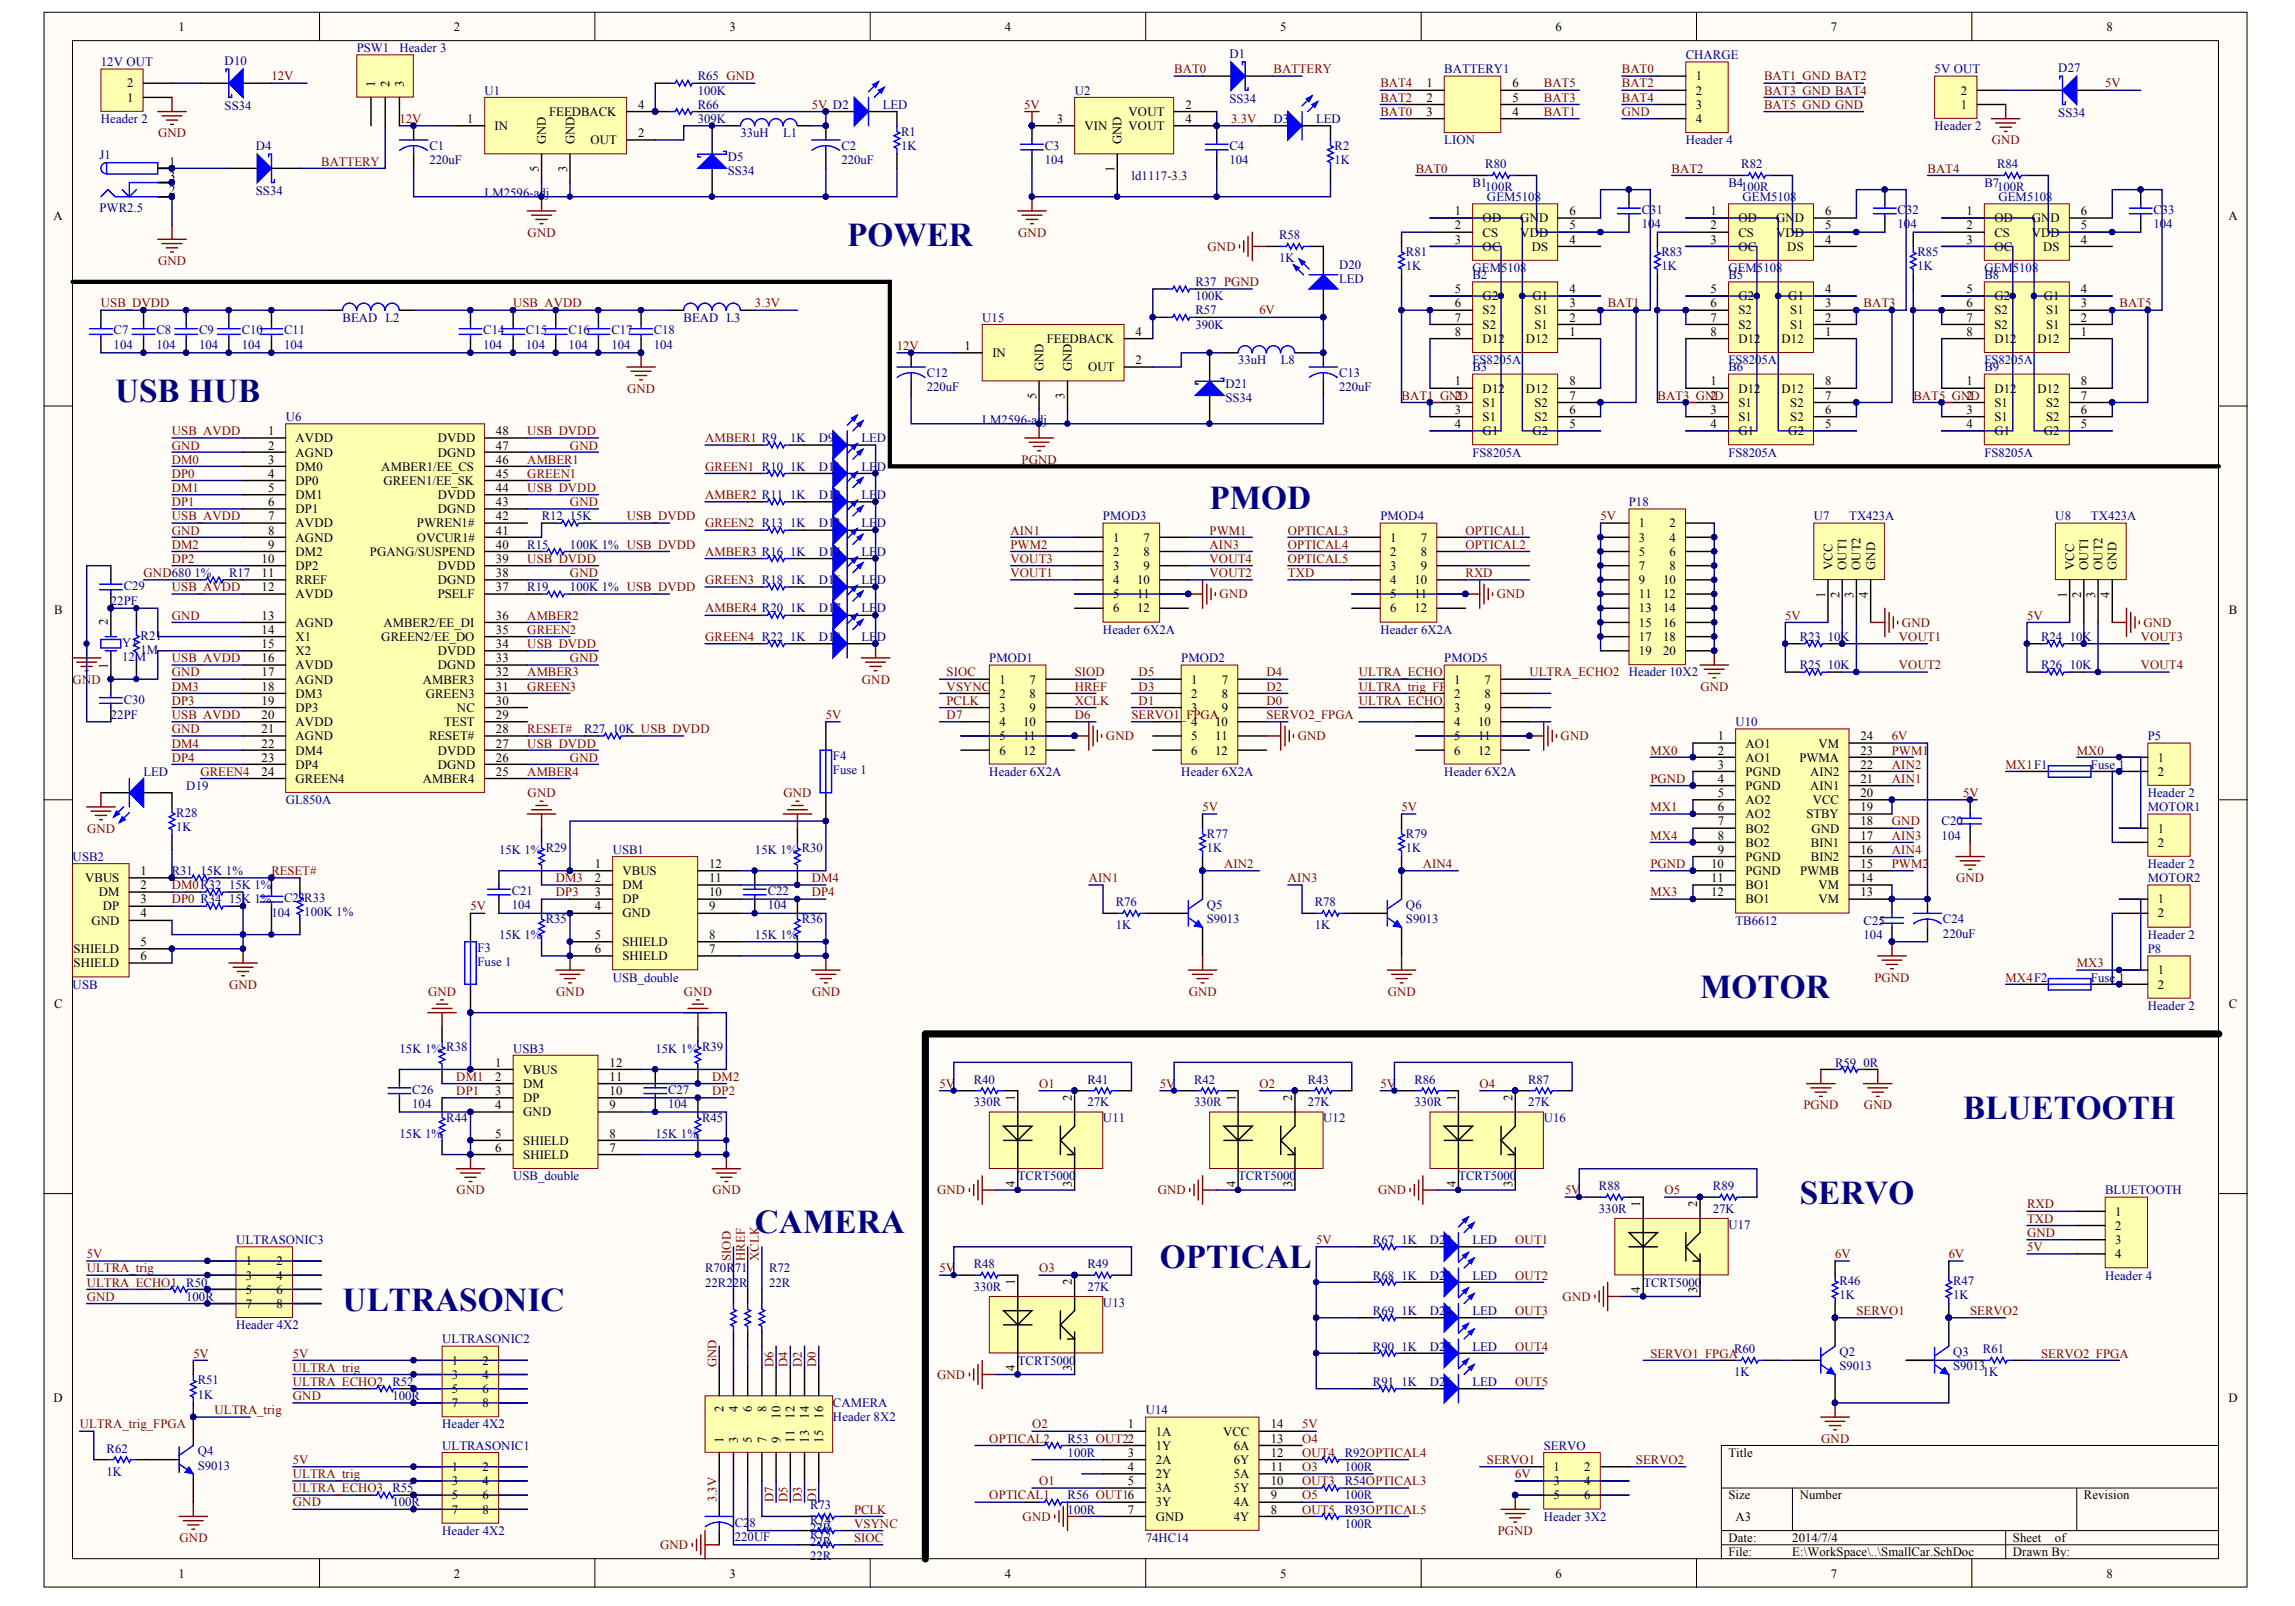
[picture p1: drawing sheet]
<svg xmlns="http://www.w3.org/2000/svg" width="289mm" height="202mm" viewBox="0 0 289 202" stroke-linecap="round" stroke-linejoin="round" font-family="sans-serif">
<defs><g id="words">
<g font-size="4.2" fill="#000080">
<text x="106.6" y="31">POWER</text>
<text x="14.5" y="50.7">USB HUB</text>
<text x="152.3" y="64">PMOD</text>
<text x="214" y="125.7">MOTOR</text>
<text x="247.1" y="140.9">BLUETOOTH</text>
<text x="95" y="155.1">CAMERA</text>
<text x="226.6" y="151.6">SERVO</text>
<text x="146" y="159.6">OPTICAL</text>
<text x="43.1" y="165">ULTRASONIC</text>
</g>
<g font-size="1.6">
<text x="22.5" y="3.9">1</text>
<text x="57.2" y="3.9">2</text>
<text x="91.8" y="3.9">3</text>
<text x="126.5" y="3.9">4</text>
<text x="161.2" y="3.9">5</text>
<text x="195.8" y="3.9">6</text>
<text x="230.5" y="3.9">7</text>
<text x="265.2" y="3.9">8</text>
<text x="16" y="11">2</text>
<text x="47.2" y="11" transform="rotate(-90 47.2 11)">1</text>
<text x="49" y="11" transform="rotate(-90 49 11)">2</text>
<text x="50.8" y="11" transform="rotate(-90 50.8 11)">3</text>
<text x="179.6" y="11">1</text>
<text x="190.4" y="11">6</text>
<text x="213.5" y="10.1">1</text>
<text x="213.5" y="11.9">2</text>
<text x="246.9" y="11.9">2</text>
<text x="16" y="12.8">1</text>
<text x="58.8" y="15.5">1</text>
<text x="62.3" y="16.4">IN</text>
<text x="69.1" y="14.6">FEEDBACK</text>
<text x="80.4" y="13.7">4</text>
<text x="80.4" y="17.3">2</text>
<text x="133.1" y="15.5">3</text>
<text x="136.5" y="16.4">VIN</text>
<text x="142.1" y="14.6">VOUT</text>
<text x="142.1" y="16.4">VOUT</text>
<text x="149.2" y="13.7">2</text>
<text x="149.2" y="15.5">4</text>
<text x="179.6" y="12.8">2</text>
<text x="179.6" y="14.6">3</text>
<text x="190.4" y="14.6">4</text>
<text x="190.4" y="12.8">5</text>
<text x="213.5" y="13.7">3</text>
<text x="213.5" y="15.5">4</text>
<text x="246.9" y="13.7">1</text>
<text x="21.3" y="20.9">1</text>
<text x="21.3" y="22.6">3</text>
<text x="67.8" y="21.7" transform="rotate(-90 67.8 21.7)">5</text>
<text x="68.7" y="18.1" transform="rotate(-90 68.7 18.1)">GND</text>
<text x="71.4" y="21.7" transform="rotate(-90 71.4 21.7)">3</text>
<text x="72.3" y="18.1" transform="rotate(-90 72.3 18.1)">GND</text>
<text x="74.3" y="18.1">OUT</text>
<text x="140.3" y="21.7" transform="rotate(-90 140.3 21.7)">1</text>
<text x="141.2" y="18.1" transform="rotate(-90 141.2 18.1)">GND</text>
<text x="6.7" y="27.7">A</text>
<text x="21.3" y="24.4">2</text>
<text x="183.1" y="27.1">1</text>
<text x="183.1" y="28.9">2</text>
<text x="186.7" y="28">OD</text>
<text x="186.7" y="29.8">CS</text>
<text x="191.4" y="29.8">VDD</text>
<text x="191.4" y="28">GN</text>
<text x="193.8" y="28">D</text>
<text x="197.6" y="28.9">5</text>
<text x="197.6" y="27.1">6</text>
<text x="215.4" y="27.1">1</text>
<text x="215.4" y="28.9">2</text>
<text x="218.9" y="28">OD</text>
<text x="218.9" y="29.8">CS</text>
<text x="223.6" y="29.8">VDD</text>
<text x="223.6" y="28">GN</text>
<text x="226" y="28">D</text>
<text x="229.8" y="28.9">5</text>
<text x="229.8" y="27.1">6</text>
<text x="247.6" y="27.1">1</text>
<text x="247.6" y="28.9">2</text>
<text x="251.1" y="28">OD</text>
<text x="251.1" y="29.8">CS</text>
<text x="255.8" y="29.8">VDD</text>
<text x="255.8" y="28">GN</text>
<text x="258.2" y="28">D</text>
<text x="262" y="28.9">5</text>
<text x="262" y="27.1">6</text>
<text x="280.5" y="27.7">A</text>
<text x="183.1" y="30.7">3</text>
<text x="186.7" y="31.5">OC</text>
<text x="192.8" y="31.5">DS</text>
<text x="197.6" y="30.7">4</text>
<text x="215.4" y="30.7">3</text>
<text x="218.9" y="31.5">OC</text>
<text x="225" y="31.5">DS</text>
<text x="229.8" y="30.7">4</text>
<text x="247.6" y="30.7">3</text>
<text x="251.1" y="31.5">OC</text>
<text x="257.2" y="31.5">DS</text>
<text x="262" y="30.7">4</text>
<text x="183.1" y="36.9">5</text>
<text x="183.1" y="38.7">6</text>
<text x="183.1" y="40.5">7</text>
<text x="186.7" y="37.8">G2</text>
<text x="186.7" y="39.6">S2</text>
<text x="186.7" y="41.4">S2</text>
<text x="192.9" y="37.8">G1</text>
<text x="193.2" y="41.4">S1</text>
<text x="193.2" y="39.6">S1</text>
<text x="197.6" y="40.5">2</text>
<text x="197.6" y="38.7">3</text>
<text x="197.6" y="36.9">4</text>
<text x="215.4" y="36.9">5</text>
<text x="215.4" y="38.7">6</text>
<text x="215.4" y="40.5">7</text>
<text x="218.9" y="37.8">G2</text>
<text x="218.9" y="39.6">S2</text>
<text x="218.9" y="41.4">S2</text>
<text x="225.1" y="37.8">G1</text>
<text x="225.4" y="41.4">S1</text>
<text x="225.4" y="39.6">S1</text>
<text x="229.8" y="40.5">2</text>
<text x="229.8" y="38.7">3</text>
<text x="229.8" y="36.9">4</text>
<text x="247.6" y="36.9">5</text>
<text x="247.6" y="38.7">6</text>
<text x="247.6" y="40.5">7</text>
<text x="251.1" y="37.8">G2</text>
<text x="251.1" y="39.6">S2</text>
<text x="251.1" y="41.4">S2</text>
<text x="257.3" y="37.8">G1</text>
<text x="257.6" y="41.4">S1</text>
<text x="257.6" y="39.6">S1</text>
<text x="262" y="40.5">2</text>
<text x="262" y="38.7">3</text>
<text x="262" y="36.9">4</text>
<text x="121.4" y="44.1">1</text>
<text x="124.9" y="45">IN</text>
<text x="131.4" y="46.7" transform="rotate(-90 131.4 46.7)">GND</text>
<text x="131.8" y="43.2">FEEDBACK</text>
<text x="134.9" y="46.7" transform="rotate(-90 134.9 46.7)">GND</text>
<text x="137" y="46.7">OUT</text>
<text x="143" y="42.3">4</text>
<text x="143" y="45.8">2</text>
<text x="183.1" y="42.3">8</text>
<text x="186.7" y="43.2">D12</text>
<text x="192.1" y="43.2">D12</text>
<text x="197.6" y="42.3">1</text>
<text x="215.4" y="42.3">8</text>
<text x="218.9" y="43.2">D12</text>
<text x="224.3" y="43.2">D12</text>
<text x="229.8" y="42.3">1</text>
<text x="247.6" y="42.3">8</text>
<text x="251.1" y="43.2">D12</text>
<text x="256.5" y="43.2">D12</text>
<text x="262" y="42.3">1</text>
<text x="130.5" y="50.2" transform="rotate(-90 130.5 50.2)">5</text>
<text x="134" y="50.2" transform="rotate(-90 134 50.2)">3</text>
<text x="183.1" y="48.5">1</text>
<text x="183.1" y="52.1">3</text>
<text x="183.1" y="53.9">4</text>
<text x="186.7" y="49.4">D12</text>
<text x="186.7" y="51.2">S1</text>
<text x="186.7" y="53">S1</text>
<text x="192.1" y="49.4">D12</text>
<text x="193.2" y="53">S2</text>
<text x="193.2" y="51.2">S2</text>
<text x="197.6" y="53.9">5</text>
<text x="197.6" y="52.1">6</text>
<text x="197.6" y="50.3">7</text>
<text x="197.6" y="48.5">8</text>
<text x="215.4" y="48.5">1</text>
<text x="215.4" y="52.1">3</text>
<text x="215.4" y="53.9">4</text>
<text x="218.9" y="49.4">D12</text>
<text x="218.9" y="51.2">S1</text>
<text x="218.9" y="53">S1</text>
<text x="224.3" y="49.4">D12</text>
<text x="225.4" y="53">S2</text>
<text x="225.4" y="51.2">S2</text>
<text x="229.8" y="53.9">5</text>
<text x="229.8" y="52.1">6</text>
<text x="229.8" y="50.3">7</text>
<text x="229.8" y="48.5">8</text>
<text x="247.6" y="48.5">1</text>
<text x="247.6" y="52.1">3</text>
<text x="247.6" y="53.9">4</text>
<text x="251.1" y="49.4">D12</text>
<text x="251.1" y="51.2">S1</text>
<text x="251.1" y="53">S1</text>
<text x="256.5" y="49.4">D12</text>
<text x="257.6" y="53">S2</text>
<text x="257.6" y="51.2">S2</text>
<text x="262" y="53.9">5</text>
<text x="262" y="52.1">6</text>
<text x="262" y="50.3">7</text>
<text x="262" y="48.5">8</text>
<text x="33.7" y="54.8">1</text>
<text x="33.7" y="56.6">2</text>
<text x="33.7" y="58.4">3</text>
<text x="37.2" y="55.7">AVDD</text>
<text x="37.2" y="57.5">AGND</text>
<text x="37.2" y="59.2">DM0</text>
<text x="48" y="59.2">AMBER1/EE_CS</text>
<text x="55.1" y="57.5">DGND</text>
<text x="55.1" y="55.7">DVDD</text>
<text x="62.4" y="58.4">46</text>
<text x="62.4" y="56.6">47</text>
<text x="62.4" y="54.8">48</text>
<text x="186.7" y="54.8">G1</text>
<text x="192.9" y="54.8">G2</text>
<text x="218.9" y="54.8">G1</text>
<text x="225.1" y="54.8">G2</text>
<text x="251.1" y="54.8">G1</text>
<text x="257.3" y="54.8">G2</text>
<text x="33.7" y="60.1">4</text>
<text x="33.7" y="61.9">5</text>
<text x="33.7" y="63.7">6</text>
<text x="33.7" y="65.5">7</text>
<text x="37.2" y="61">DP0</text>
<text x="37.2" y="62.8">DM1</text>
<text x="37.2" y="64.6">DP1</text>
<text x="48.3" y="61">GREEN1/EE_SK</text>
<text x="55.1" y="64.6">DGND</text>
<text x="55.1" y="62.8">DVDD</text>
<text x="62.4" y="65.5">42</text>
<text x="62.4" y="63.7">43</text>
<text x="62.4" y="61.9">44</text>
<text x="62.4" y="60.1">45</text>
<text x="32.9" y="70.8">10</text>
<text x="33.7" y="67.3">8</text>
<text x="33.7" y="69.1">9</text>
<text x="37.2" y="66.4">AVDD</text>
<text x="37.2" y="68.2">AGND</text>
<text x="37.2" y="69.9">DM2</text>
<text x="37.2" y="71.8">DP2</text>
<text x="46.6" y="69.9">PGANG/SUSPEND</text>
<text x="52.5" y="68.2">OVCUR1#</text>
<text x="52.5" y="66.4">PWREN1#</text>
<text x="55.1" y="71.8">DVDD</text>
<text x="62.4" y="70.8">39</text>
<text x="62.4" y="69.1">40</text>
<text x="62.4" y="67.3">41</text>
<text x="140.1" y="68.2">1</text>
<text x="140.1" y="69.9">2</text>
<text x="140.1" y="71.8">3</text>
<text x="144" y="68.2">7</text>
<text x="144" y="69.9">8</text>
<text x="144" y="71.8">9</text>
<text x="175" y="68.2">1</text>
<text x="175" y="69.9">2</text>
<text x="175" y="71.8">3</text>
<text x="178.9" y="68.2">7</text>
<text x="178.9" y="69.9">8</text>
<text x="178.9" y="71.8">9</text>
<text x="206.3" y="66.4">1</text>
<text x="206.3" y="68.2">3</text>
<text x="206.3" y="69.9">5</text>
<text x="206.3" y="71.8">7</text>
<text x="210.2" y="66.4">2</text>
<text x="210.2" y="68.2">4</text>
<text x="210.2" y="69.9">6</text>
<text x="210.2" y="71.8">8</text>
<text x="230.7" y="71.7" transform="rotate(-90 230.7 71.7)">VCC</text>
<text x="232.5" y="71.7" transform="rotate(-90 232.5 71.7)">OUT1</text>
<text x="234.2" y="71.7" transform="rotate(-90 234.2 71.7)">OUT2</text>
<text x="236.1" y="71.7" transform="rotate(-90 236.1 71.7)">GND</text>
<text x="261.1" y="71.7" transform="rotate(-90 261.1 71.7)">VCC</text>
<text x="262.9" y="71.7" transform="rotate(-90 262.9 71.7)">OUT1</text>
<text x="264.7" y="71.7" transform="rotate(-90 264.7 71.7)">OUT2</text>
<text x="266.5" y="71.7" transform="rotate(-90 266.5 71.7)">GND</text>
<text x="6.8" y="77.3">B</text>
<text x="32.9" y="72.6">11</text>
<text x="32.9" y="74.4">12</text>
<text x="32.9" y="78">13</text>
<text x="37.2" y="73.5">RREF</text>
<text x="37.2" y="75.3">AVDD</text>
<text x="55.1" y="75.3">PSELF</text>
<text x="55.1" y="73.5">DGND</text>
<text x="62.4" y="78">36</text>
<text x="62.4" y="74.4">37</text>
<text x="62.4" y="72.6">38</text>
<text x="140.1" y="73.5">4</text>
<text x="140.1" y="75.3">5</text>
<text x="140.1" y="77.1">6</text>
<text x="143.2" y="73.5">10</text>
<text x="143.2" y="75.3">11</text>
<text x="143.2" y="77.1">12</text>
<text x="175" y="73.5">4</text>
<text x="175" y="75.3">5</text>
<text x="175" y="77.1">6</text>
<text x="178.1" y="73.5">10</text>
<text x="178.1" y="75.3">11</text>
<text x="178.1" y="77.1">12</text>
<text x="206.3" y="73.5">9</text>
<text x="206.3" y="75.3">11</text>
<text x="206.3" y="77.1">13</text>
<text x="209.4" y="73.5">10</text>
<text x="209.4" y="75.3">12</text>
<text x="209.4" y="77.1">14</text>
<text x="229.8" y="75.2" transform="rotate(-90 229.8 75.2)">1</text>
<text x="231.6" y="75.2" transform="rotate(-90 231.6 75.2)">2</text>
<text x="233.3" y="75.2" transform="rotate(-90 233.3 75.2)">3</text>
<text x="235.2" y="75.2" transform="rotate(-90 235.2 75.2)">4</text>
<text x="260.2" y="75.2" transform="rotate(-90 260.2 75.2)">1</text>
<text x="262" y="75.2" transform="rotate(-90 262 75.2)">2</text>
<text x="263.8" y="75.2" transform="rotate(-90 263.8 75.2)">3</text>
<text x="265.6" y="75.2" transform="rotate(-90 265.6 75.2)">4</text>
<text x="280.6" y="77.3">B</text>
<text x="13.6" y="78.7" transform="rotate(-90 13.6 78.7)">2</text>
<text x="32.9" y="79.8">14</text>
<text x="32.9" y="81.6">15</text>
<text x="32.9" y="83.3">16</text>
<text x="37.2" y="78.9">AGND</text>
<text x="37.2" y="80.7">X1</text>
<text x="37.2" y="82.5">X2</text>
<text x="48" y="80.7">GREEN2/EE_DO</text>
<text x="48.3" y="78.9">AMBER2/EE_DI</text>
<text x="55.1" y="82.5">DVDD</text>
<text x="62.4" y="83.3">33</text>
<text x="62.4" y="81.6">34</text>
<text x="62.4" y="79.8">35</text>
<text x="206.3" y="78.9">15</text>
<text x="206.3" y="80.7">17</text>
<text x="206.3" y="82.5">19</text>
<text x="209.4" y="78.9">16</text>
<text x="209.4" y="80.7">18</text>
<text x="209.4" y="82.5">20</text>
<text x="13.6" y="84.1" transform="rotate(-90 13.6 84.1)">1</text>
<text x="32.9" y="85.1">17</text>
<text x="32.9" y="86.9">18</text>
<text x="32.9" y="88.7">19</text>
<text x="37.2" y="84.2">AVDD</text>
<text x="37.2" y="86.1">AGND</text>
<text x="37.2" y="87.8">DM3</text>
<text x="37.2" y="89.6">DP3</text>
<text x="53.2" y="86.1">AMBER3</text>
<text x="53.6" y="87.8">GREEN3</text>
<text x="55.1" y="84.2">DGND</text>
<text x="57.5" y="89.6">NC</text>
<text x="62.4" y="88.7">30</text>
<text x="62.4" y="86.9">31</text>
<text x="62.4" y="85.1">32</text>
<text x="125.8" y="86.1">1</text>
<text x="125.8" y="87.8">2</text>
<text x="125.8" y="89.6">3</text>
<text x="129.6" y="86.1">7</text>
<text x="129.6" y="87.8">8</text>
<text x="129.6" y="89.6">9</text>
<text x="149.9" y="86.1">1</text>
<text x="149.9" y="87.8">2</text>
<text x="149.9" y="89.6">3</text>
<text x="153.8" y="86.1">7</text>
<text x="153.8" y="87.8">8</text>
<text x="153.8" y="89.6">9</text>
<text x="183.1" y="86.1">1</text>
<text x="183.1" y="87.8">2</text>
<text x="183.1" y="89.6">3</text>
<text x="186.9" y="86.1">7</text>
<text x="186.9" y="87.8">8</text>
<text x="186.9" y="89.6">9</text>
<text x="32.9" y="90.5">20</text>
<text x="32.9" y="92.3">21</text>
<text x="32.9" y="94.1">22</text>
<text x="32.9" y="95.9">23</text>
<text x="37.2" y="91.4">AVDD</text>
<text x="37.2" y="93.2">AGND</text>
<text x="37.2" y="95">DM4</text>
<text x="54" y="93.2">RESET#</text>
<text x="55.1" y="95">DVDD</text>
<text x="55.9" y="91.4">TEST</text>
<text x="62.4" y="95.9">26</text>
<text x="62.4" y="94.1">27</text>
<text x="62.4" y="92.3">28</text>
<text x="62.4" y="90.5">29</text>
<text x="125.8" y="91.4">4</text>
<text x="125.8" y="93.2">5</text>
<text x="125.8" y="95">6</text>
<text x="128.8" y="91.4">10</text>
<text x="128.8" y="93.2">11</text>
<text x="128.8" y="95">12</text>
<text x="149.9" y="91.4">4</text>
<text x="149.9" y="93.2">5</text>
<text x="149.9" y="95">6</text>
<text x="153" y="91.4">10</text>
<text x="153" y="93.2">11</text>
<text x="153" y="95">12</text>
<text x="183.1" y="91.4">4</text>
<text x="183.1" y="93.2">5</text>
<text x="183.1" y="95">6</text>
<text x="186.1" y="91.4">10</text>
<text x="186.1" y="93.2">11</text>
<text x="186.1" y="95">12</text>
<text x="216.2" y="93.2">1</text>
<text x="216.2" y="95">2</text>
<text x="219.8" y="94.1">AO1</text>
<text x="219.8" y="95.9">AO1</text>
<text x="226.5" y="95.9">PWMA</text>
<text x="228.9" y="94.1">VM</text>
<text x="234.2" y="95">23</text>
<text x="234.2" y="93.2">24</text>
<text x="271.7" y="95.9">1</text>
<text x="32.9" y="97.6">24</text>
<text x="37.2" y="96.8">DP4</text>
<text x="37.2" y="98.5">GREEN4</text>
<text x="53.2" y="98.5">AMBER4</text>
<text x="55.1" y="96.8">DGND</text>
<text x="62.4" y="97.6">25</text>
<text x="216.2" y="96.8">3</text>
<text x="216.2" y="98.5">4</text>
<text x="216.2" y="100.3">5</text>
<text x="219.8" y="97.6">PGND</text>
<text x="219.8" y="99.4">PGND</text>
<text x="219.8" y="101.2">AO2</text>
<text x="227.9" y="99.4">AIN1</text>
<text x="227.9" y="97.6">AIN2</text>
<text x="228.2" y="101.2">VCC</text>
<text x="234.2" y="100.3">20</text>
<text x="234.2" y="98.5">21</text>
<text x="234.2" y="96.8">22</text>
<text x="271.7" y="97.6">2</text>
<text x="216.2" y="102.1">6</text>
<text x="216.2" y="103.9">7</text>
<text x="216.2" y="105.7">8</text>
<text x="216.2" y="107.4">9</text>
<text x="219.8" y="103">AO2</text>
<text x="219.8" y="104.8">BO2</text>
<text x="219.8" y="106.6">BO2</text>
<text x="227.4" y="103">STBY</text>
<text x="228" y="106.6">BIN1</text>
<text x="228.1" y="104.8">GND</text>
<text x="234.2" y="107.4">16</text>
<text x="234.2" y="105.7">17</text>
<text x="234.2" y="103.9">18</text>
<text x="234.2" y="102.1">19</text>
<text x="271.7" y="104.8">1</text>
<text x="271.7" y="106.6">2</text>
<text x="10.7" y="111">VBUS</text>
<text x="12.4" y="112.8">DM</text>
<text x="17.7" y="110.2">1</text>
<text x="17.7" y="111.9">2</text>
<text x="17.7" y="113.7">3</text>
<text x="74.9" y="109.3">1</text>
<text x="74.9" y="111">2</text>
<text x="74.9" y="112.8">3</text>
<text x="78.4" y="110.2">VBUS</text>
<text x="78.4" y="111.9">DM</text>
<text x="78.4" y="113.7">DP</text>
<text x="89.3" y="112.8">10</text>
<text x="89.3" y="111">11</text>
<text x="89.3" y="109.3">12</text>
<text x="215.4" y="109.3">10</text>
<text x="215.4" y="111">11</text>
<text x="215.4" y="112.8">12</text>
<text x="219.8" y="108.4">PGND</text>
<text x="219.8" y="110.2">PGND</text>
<text x="219.8" y="111.9">BO1</text>
<text x="219.8" y="113.7">BO1</text>
<text x="226.6" y="110.2">PWMB</text>
<text x="228" y="108.4">BIN2</text>
<text x="228.9" y="113.7">VM</text>
<text x="228.9" y="111.9">VM</text>
<text x="234.2" y="112.8">13</text>
<text x="234.2" y="111">14</text>
<text x="234.2" y="109.3">15</text>
<text x="271.7" y="113.7">1</text>
<text x="9.3" y="120">SHIELD</text>
<text x="11.5" y="116.4">GND</text>
<text x="13" y="114.6">DP</text>
<text x="17.7" y="115.5">4</text>
<text x="17.7" y="119.1">5</text>
<text x="74.9" y="114.6">4</text>
<text x="74.9" y="118.2">5</text>
<text x="74.9" y="120">6</text>
<text x="78.4" y="115.5">GND</text>
<text x="78.4" y="119.1">SHIELD</text>
<text x="89.3" y="120">7</text>
<text x="89.3" y="118.2">8</text>
<text x="89.3" y="114.6">9</text>
<text x="271.7" y="115.5">2</text>
<text x="9.3" y="121.7">SHIELD</text>
<text x="17.7" y="120.9">6</text>
<text x="78.4" y="120.9">SHIELD</text>
<text x="271.7" y="122.6">1</text>
<text x="271.7" y="124.4">2</text>
<text x="6.8" y="126.9">C</text>
<text x="280.6" y="126.9">C</text>
<text x="62.4" y="134.3">1</text>
<text x="62.4" y="136">2</text>
<text x="62.4" y="137.8">3</text>
<text x="65.9" y="135.1">VBUS</text>
<text x="65.9" y="136.9">DM</text>
<text x="76.8" y="137.8">10</text>
<text x="76.8" y="136">11</text>
<text x="76.8" y="134.3">12</text>
<text x="62.4" y="139.6">4</text>
<text x="62.4" y="143.2">5</text>
<text x="65.9" y="138.7">DP</text>
<text x="65.9" y="140.5">GND</text>
<text x="76.8" y="143.2">8</text>
<text x="76.8" y="139.6">9</text>
<text x="127.8" y="138.5" transform="rotate(-90 127.8 138.5)">1</text>
<text x="134.9" y="138.5" transform="rotate(-90 134.9 138.5)">2</text>
<text x="155.5" y="138.5" transform="rotate(-90 155.5 138.5)">1</text>
<text x="162.7" y="138.5" transform="rotate(-90 162.7 138.5)">2</text>
<text x="183.3" y="138.5" transform="rotate(-90 183.3 138.5)">1</text>
<text x="190.4" y="138.5" transform="rotate(-90 190.4 138.5)">2</text>
<text x="62.4" y="145">6</text>
<text x="65.9" y="144.1">SHIELD</text>
<text x="65.9" y="145.9">SHIELD</text>
<text x="76.8" y="145">7</text>
<text x="127.8" y="149.4" transform="rotate(-90 127.8 149.4)">4</text>
<text x="134.9" y="149.4" transform="rotate(-90 134.9 149.4)">3</text>
<text x="155.5" y="149.4" transform="rotate(-90 155.5 149.4)">4</text>
<text x="162.7" y="149.4" transform="rotate(-90 162.7 149.4)">3</text>
<text x="183.3" y="149.4" transform="rotate(-90 183.3 149.4)">4</text>
<text x="190.4" y="149.4" transform="rotate(-90 190.4 149.4)">3</text>
<text x="206.5" y="151.9" transform="rotate(-90 206.5 151.9)">1</text>
<text x="213.7" y="151.9" transform="rotate(-90 213.7 151.9)">2</text>
<text x="266.3" y="153">1</text>
<text x="266.3" y="154.8">2</text>
<text x="30.9" y="159.2">1</text>
<text x="30.9" y="161.1">3</text>
<text x="34.8" y="159.2">2</text>
<text x="34.8" y="161.1">4</text>
<text x="127.8" y="161.7" transform="rotate(-90 127.8 161.7)">1</text>
<text x="134.9" y="161.7" transform="rotate(-90 134.9 161.7)">2</text>
<text x="266.3" y="156.6">3</text>
<text x="266.3" y="158.4">4</text>
<text x="30.9" y="162.8">5</text>
<text x="30.9" y="164.6">7</text>
<text x="34.8" y="162.8">6</text>
<text x="34.8" y="164.6">8</text>
<text x="206.5" y="162.8" transform="rotate(-90 206.5 162.8)">4</text>
<text x="213.7" y="162.8" transform="rotate(-90 213.7 162.8)">3</text>
<text x="56.9" y="171.8">1</text>
<text x="56.9" y="173.5">3</text>
<text x="60.7" y="171.8">2</text>
<text x="60.7" y="173.5">4</text>
<text x="127.8" y="172.6" transform="rotate(-90 127.8 172.6)">4</text>
<text x="134.9" y="172.6" transform="rotate(-90 134.9 172.6)">3</text>
<text x="6.7" y="176.5">D</text>
<text x="56.9" y="175.4">5</text>
<text x="56.9" y="177.1">7</text>
<text x="60.7" y="175.4">6</text>
<text x="60.7" y="177.1">8</text>
<text x="91.1" y="177.7" transform="rotate(-90 91.1 177.7)">2</text>
<text x="92.9" y="177.7" transform="rotate(-90 92.9 177.7)">4</text>
<text x="94.7" y="177.7" transform="rotate(-90 94.7 177.7)">6</text>
<text x="96.5" y="177.7" transform="rotate(-90 96.5 177.7)">8</text>
<text x="98.3" y="178.6" transform="rotate(-90 98.3 178.6)">10</text>
<text x="100" y="178.6" transform="rotate(-90 100 178.6)">12</text>
<text x="101.8" y="178.6" transform="rotate(-90 101.8 178.6)">14</text>
<text x="103.6" y="178.6" transform="rotate(-90 103.6 178.6)">16</text>
<text x="142" y="179.8">1</text>
<text x="160" y="179.8">14</text>
<text x="280.5" y="176.5">D</text>
<text x="56.9" y="185.2">1</text>
<text x="60.7" y="185.2">2</text>
<text x="91.1" y="181.6" transform="rotate(-90 91.1 181.6)">1</text>
<text x="92.9" y="181.6" transform="rotate(-90 92.9 181.6)">3</text>
<text x="94.7" y="181.6" transform="rotate(-90 94.7 181.6)">5</text>
<text x="96.5" y="181.6" transform="rotate(-90 96.5 181.6)">7</text>
<text x="98.3" y="181.6" transform="rotate(-90 98.3 181.6)">9</text>
<text x="100" y="181.6" transform="rotate(-90 100 181.6)">11</text>
<text x="101.8" y="181.6" transform="rotate(-90 101.8 181.6)">13</text>
<text x="103.6" y="181.6" transform="rotate(-90 103.6 181.6)">15</text>
<text x="142" y="183.4">3</text>
<text x="142" y="185.2">4</text>
<text x="145.5" y="180.7">1A</text>
<text x="145.5" y="182.5">1Y</text>
<text x="145.5" y="184.3">2A</text>
<text x="154" y="180.7">VCC</text>
<text x="155.3" y="184.3">6Y</text>
<text x="155.3" y="182.5">6A</text>
<text x="160" y="185.2">11</text>
<text x="160" y="183.4">12</text>
<text x="160" y="181.6">13</text>
<text x="195.6" y="185.2">1</text>
<text x="199.4" y="185.2">2</text>
<text x="217.6" y="183.4">Title</text>
<text x="56.9" y="186.9">3</text>
<text x="56.9" y="188.7">5</text>
<text x="56.9" y="190.5">7</text>
<text x="60.7" y="186.9">4</text>
<text x="60.7" y="188.7">6</text>
<text x="60.7" y="190.5">8</text>
<text x="142" y="186.9">5</text>
<text x="142" y="190.5">7</text>
<text x="145.5" y="186.1">2Y</text>
<text x="145.5" y="187.8">3A</text>
<text x="145.5" y="189.6">3Y</text>
<text x="145.5" y="191.4">GND</text>
<text x="155.3" y="191.4">4Y</text>
<text x="155.3" y="189.6">4A</text>
<text x="155.3" y="187.8">5Y</text>
<text x="155.3" y="186.1">5A</text>
<text x="160" y="190.5">8</text>
<text x="160" y="188.7">9</text>
<text x="160" y="186.9">10</text>
<text x="195.6" y="186.9">3</text>
<text x="195.6" y="188.7">5</text>
<text x="199.4" y="186.9">4</text>
<text x="199.4" y="188.7">6</text>
<text x="217.6" y="188.7">Size</text>
<text x="218.5" y="191.4">A3</text>
<text x="226.6" y="188.7">Number</text>
<text x="262.3" y="188.7">Revision</text>
<text x="217.6" y="194.1">Date:</text>
<text x="217.6" y="195.9">File:</text>
<text x="225.6" y="194.1">2014/7/4</text>
<text x="225.6" y="195.9">E:\WorkSpace\..\SmallCar.SchDoc</text>
<text x="253.4" y="194.1">Sheet</text>
<text x="253.4" y="195.9">Drawn By:</text>
<text x="258.7" y="194.1">of</text>
<text x="22.5" y="198.6">1</text>
<text x="57.2" y="198.6">2</text>
<text x="91.8" y="198.6">3</text>
<text x="126.5" y="198.6">4</text>
<text x="161.2" y="198.6">5</text>
<text x="195.8" y="198.6">6</text>
<text x="230.5" y="198.6">7</text>
<text x="265.2" y="198.6">8</text>
</g>
<g font-size="1.6" fill="#000080">
<text x="12.7" y="8.3">12V OUT</text>
<text x="28.3" y="8.2">D10</text>
<text x="44.9" y="6.6">PSW1</text>
<text x="50.3" y="6.6">Header 3</text>
<text x="61" y="11.9">U1</text>
<text x="87.8" y="11.9">100K</text>
<text x="87.8" y="10.1">R65 GND</text>
<text x="135.3" y="11.9">U2</text>
<text x="154.8" y="7.3">D1</text>
<text x="181.8" y="9.2">BATTERY1</text>
<text x="212.2" y="7.4">CHARGE</text>
<text x="243.5" y="9.2">5V OUT</text>
<text x="259.1" y="9.1">D27</text>
<text x="12.7" y="15.5">Header 2</text>
<text x="28.3" y="13.9">SS34</text>
<text x="87.8" y="15.5">309K</text>
<text x="87.8" y="13.7">R66</text>
<text x="93.2" y="17.3">33uH</text>
<text x="98.6" y="17.3">L1</text>
<text x="111.1" y="13.7">LED</text>
<text x="113.5" y="17.1">R1</text>
<text x="154.8" y="13">SS34</text>
<text x="160.3" y="15.5">D3</text>
<text x="165.7" y="15.5">LED</text>
<text x="243.5" y="16.4">Header 2</text>
<text x="259.1" y="14.8">SS34</text>
<text x="12.5" y="20">J1</text>
<text x="32.2" y="18.9">D4</text>
<text x="54.1" y="18.9">C1</text>
<text x="54.1" y="20.7">220uF</text>
<text x="91.6" y="20.3">D5</text>
<text x="91.6" y="22.1">SS34</text>
<text x="105.9" y="18.9">C2</text>
<text x="105.9" y="20.7">220uF</text>
<text x="113.5" y="18.9">1K</text>
<text x="131.5" y="18.9">C3</text>
<text x="131.5" y="20.7">104</text>
<text x="142.5" y="22.6">ld1117-3.3</text>
<text x="154.8" y="18.9">C4</text>
<text x="154.8" y="20.7">104</text>
<text x="168" y="20.7">1K</text>
<text x="168" y="18.9">R2</text>
<text x="181.8" y="18.1">LION</text>
<text x="185.4" y="23.5">B1</text>
<text x="187" y="21.2">R80</text>
<text x="212.2" y="18.1">Header 4</text>
<text x="217.6" y="23.5">B4</text>
<text x="219.2" y="21.2">R82</text>
<text x="249.8" y="23.5">B7</text>
<text x="251.4" y="21.2">R84</text>
<text x="12.5" y="26.7">PWR2.5</text>
<text x="32.2" y="24.6">SS34</text>
<text x="61" y="24.8">LM2596-adj</text>
<text x="187" y="24.1">100R</text>
<text x="187.2" y="25.3">GEM5108</text>
<text x="206.7" y="26.9">C31</text>
<text x="206.7" y="28.7">104</text>
<text x="219.2" y="24.1">100R</text>
<text x="219.4" y="25.3">GEM5108</text>
<text x="238.9" y="26.9">C32</text>
<text x="238.9" y="28.7">104</text>
<text x="251.4" y="24.1">100R</text>
<text x="251.6" y="25.3">GEM5108</text>
<text x="271.1" y="26.9">C33</text>
<text x="271.1" y="28.7">104</text>
<text x="161" y="33">1K</text>
<text x="161" y="30.1">R58</text>
<text x="168.6" y="33.9">D20</text>
<text x="168.6" y="35.6">LED</text>
<text x="177" y="34">1K</text>
<text x="177" y="32.3">R81</text>
<text x="185.4" y="34.3">GEM5108</text>
<text x="185.4" y="35.1">B2</text>
<text x="209.2" y="34">1K</text>
<text x="209.2" y="32.3">R83</text>
<text x="217.6" y="34.3">GEM5108</text>
<text x="217.6" y="35.1">B5</text>
<text x="241.4" y="34">1K</text>
<text x="241.4" y="32.3">R85</text>
<text x="249.8" y="34.3">GEM5108</text>
<text x="249.8" y="35.1">B8</text>
<text x="43.1" y="40.5">BEAD L2</text>
<text x="86.1" y="40.5">BEAD L3</text>
<text x="123.7" y="40.5">U15</text>
<text x="150.5" y="37.8">100K</text>
<text x="150.5" y="36">R37 PGND</text>
<text x="150.5" y="41.4">390K</text>
<text x="150.5" y="39.6">R57</text>
<text x="14.3" y="42.1">C7</text>
<text x="14.3" y="43.9">104</text>
<text x="19.7" y="42.1">C8</text>
<text x="19.7" y="43.9">104</text>
<text x="25.1" y="42.1">C9</text>
<text x="25.1" y="43.9">104</text>
<text x="30.4" y="42.1">C10</text>
<text x="30.4" y="43.9">104</text>
<text x="35.8" y="42.1">C11</text>
<text x="35.8" y="43.9">104</text>
<text x="60.8" y="42.1">C14</text>
<text x="60.8" y="43.9">104</text>
<text x="66.2" y="42.1">C15</text>
<text x="66.2" y="43.9">104</text>
<text x="71.6" y="42.1">C16</text>
<text x="71.6" y="43.9">104</text>
<text x="77" y="42.1">C17</text>
<text x="77" y="43.9">104</text>
<text x="82.3" y="42.1">C18</text>
<text x="82.3" y="43.9">104</text>
<text x="116.7" y="47.4">C12</text>
<text x="155.9" y="45.8">33uH</text>
<text x="161.3" y="45.8">L8</text>
<text x="168.6" y="47.4">C13</text>
<text x="185.4" y="45.8">FS8205A</text>
<text x="185.4" y="46.7">B3</text>
<text x="217.6" y="45.8">FS8205A</text>
<text x="217.6" y="46.7">B6</text>
<text x="249.8" y="45.8">FS8205A</text>
<text x="249.8" y="46.7">B9</text>
<text x="36" y="53">U6</text>
<text x="116.7" y="49.2">220uF</text>
<text x="123.7" y="53.4">LM2596-adj</text>
<text x="154.3" y="48.9">D21</text>
<text x="154.3" y="50.7">SS34</text>
<text x="168.6" y="49.2">220uF</text>
<text x="99.5" y="55.7">1K</text>
<text x="99.5" y="59.2">1K</text>
<text x="103.1" y="55.7">D9</text>
<text x="103.1" y="59.2">D11</text>
<text x="108.5" y="55.7">LED</text>
<text x="108.5" y="59.2">LED</text>
<text x="185.4" y="57.5">FS8205A</text>
<text x="217.6" y="57.5">FS8205A</text>
<text x="249.8" y="57.5">FS8205A</text>
<text x="68.2" y="65.5">R12</text>
<text x="71.8" y="65.5">15K</text>
<text x="99.5" y="62.8">1K</text>
<text x="103.1" y="62.8">D12</text>
<text x="108.5" y="62.8">LED</text>
<text x="138.9" y="65.5">PMOD3</text>
<text x="173.8" y="65.5">PMOD4</text>
<text x="205.1" y="63.7">P18</text>
<text x="228.4" y="65.5">U7</text>
<text x="232.8" y="65.5">TX423A</text>
<text x="258.7" y="65.5">U8</text>
<text x="263.2" y="65.5">TX423A</text>
<text x="66.4" y="69.1">R15</text>
<text x="71.8" y="69.1">100K 1% USB_DVDD</text>
<text x="99.5" y="66.4">1K</text>
<text x="99.5" y="69.9">1K</text>
<text x="103.1" y="66.4">D13</text>
<text x="103.1" y="69.9">D14</text>
<text x="108.5" y="66.4">LED</text>
<text x="108.5" y="69.9">LED</text>
<text x="14" y="76.2">22PF</text>
<text x="15.6" y="74.3">C29</text>
<text x="28.8" y="72.6">R17</text>
<text x="66.4" y="74.4">R19</text>
<text x="71.8" y="74.4">100K 1% USB_DVDD</text>
<text x="99.5" y="73.5">1K</text>
<text x="99.5" y="77.1">1K</text>
<text x="103.1" y="73.5">D16</text>
<text x="103.1" y="77.1">D17</text>
<text x="108.5" y="73.5">LED</text>
<text x="108.5" y="77.1">LED</text>
<text x="15.4" y="81.4">Y1</text>
<text x="15.4" y="83.2">12M</text>
<text x="17.7" y="82.3">1M</text>
<text x="17.7" y="80.5">R21</text>
<text x="99.5" y="80.7">1K</text>
<text x="103.1" y="80.7">D18</text>
<text x="108.5" y="80.7">LED</text>
<text x="124.5" y="83.3">PMOD1</text>
<text x="138.9" y="79.8">Header 6X2A</text>
<text x="148.7" y="83.3">PMOD2</text>
<text x="173.8" y="79.8">Header 6X2A</text>
<text x="181.8" y="83.3">PMOD5</text>
<text x="226.6" y="80.7">R23</text>
<text x="230.1" y="80.7">10K</text>
<text x="257" y="80.7">R24</text>
<text x="260.6" y="80.7">10K</text>
<text x="15.6" y="88.5">C30</text>
<text x="205.1" y="85.1">Header 10X2</text>
<text x="226.6" y="84.2">R25</text>
<text x="230.1" y="84.2">10K</text>
<text x="257" y="84.2">R26</text>
<text x="260.6" y="84.2">10K</text>
<text x="14" y="90.5">22PF</text>
<text x="73.5" y="92.3">R27</text>
<text x="77.1" y="92.3">10K USB_DVDD</text>
<text x="104.9" y="95.7">F4</text>
<text x="218.5" y="91.4">U10</text>
<text x="270.4" y="93.2">P5</text>
<text x="18.1" y="97.6">LED</text>
<text x="23.5" y="99.4">D19</text>
<text x="36" y="101.2">GL850A</text>
<text x="104.9" y="97.5">Fuse 1</text>
<text x="124.5" y="97.6">Header 6X2A</text>
<text x="148.7" y="97.6">Header 6X2A</text>
<text x="181.8" y="97.6">Header 6X2A</text>
<text x="263.2" y="96.8">Fuse 1</text>
<text x="270.4" y="100.3">Header 2</text>
<text x="22.2" y="104.6">1K</text>
<text x="22.2" y="102.8">R28</text>
<text x="62.8" y="107.4">15K 1% R29</text>
<text x="77.1" y="107.4">USB1</text>
<text x="95" y="107.4">15K 1% R30</text>
<text x="151.9" y="107.3">1K</text>
<text x="151.9" y="105.5">R77</text>
<text x="177" y="107.3">1K</text>
<text x="177" y="105.5">R79</text>
<text x="244.4" y="103.9">C20</text>
<text x="244.4" y="105.7">104</text>
<text x="270.4" y="102.1">MOTOR1</text>
<text x="9.1" y="108.4">USB2</text>
<text x="21.6" y="110.2">R31</text>
<text x="25.2" y="110.2">15K 1%</text>
<text x="28.8" y="111.9">15K 1%</text>
<text x="28.8" y="113.7">15K 1%</text>
<text x="35.8" y="113.5">C23R33</text>
<text x="64.4" y="112.6">C21</text>
<text x="96.6" y="112.6">C22</text>
<text x="270.4" y="109.3">Header 2</text>
<text x="270.4" y="111">MOTOR2</text>
<text x="34.2" y="115.5">104</text>
<text x="38.3" y="115.3">100K 1%</text>
<text x="60.1" y="119.8">F3</text>
<text x="62.8" y="118.2">15K 1%</text>
<text x="64.4" y="114.4">104</text>
<text x="68.7" y="116.2">R35</text>
<text x="95" y="118.2">15K 1%</text>
<text x="96.6" y="114.4">104</text>
<text x="100.9" y="116.2">R36</text>
<text x="140.5" y="116.9">1K</text>
<text x="140.5" y="114.1">R76</text>
<text x="151.9" y="114.4">Q5</text>
<text x="151.9" y="116.2">S9013</text>
<text x="165.5" y="116.9">1K</text>
<text x="165.5" y="114.1">R78</text>
<text x="177" y="114.4">Q6</text>
<text x="177" y="116.2">S9013</text>
<text x="218.5" y="116.4">TB6612</text>
<text x="234.6" y="116.4">C25</text>
<text x="234.6" y="118.2">104</text>
<text x="244.6" y="116.2">C24</text>
<text x="244.6" y="118">220uF</text>
<text x="270.4" y="120">P8</text>
<text x="270.4" y="118.2">Header 2</text>
<text x="9.1" y="124.4">USB</text>
<text x="60.1" y="121.6">Fuse 1</text>
<text x="77.1" y="123.6">USB_double</text>
<text x="263.2" y="123.6">Fuse</text>
<text x="266.7" y="123.6">1</text>
<text x="270.4" y="127.1">Header 2</text>
<text x="50.3" y="132.5">15K 1% R38</text>
<text x="51.9" y="137.6">C26</text>
<text x="64.6" y="132.5">USB3</text>
<text x="82.5" y="132.5">15K 1% R39</text>
<text x="84.1" y="137.6">C27</text>
<text x="122.6" y="136.4">R40</text>
<text x="136.9" y="136.4">R41</text>
<text x="150.3" y="136.4">R42</text>
<text x="164.6" y="136.4">R43</text>
<text x="178.1" y="136.4">R86</text>
<text x="192.4" y="136.4">R87</text>
<text x="231" y="134.3">R59</text>
<text x="234.6" y="134.3">0R</text>
<text x="50.3" y="143.2">15K 1%</text>
<text x="51.9" y="139.4">104</text>
<text x="56.2" y="141.2">R44</text>
<text x="82.5" y="143.2">15K 1%</text>
<text x="84.1" y="139.4">104</text>
<text x="88.4" y="141.2">R45</text>
<text x="122.6" y="139.2">330R</text>
<text x="136.9" y="139.2">27K</text>
<text x="138.9" y="141.2">U11</text>
<text x="150.3" y="139.2">330R</text>
<text x="164.6" y="139.2">27K</text>
<text x="166.6" y="141.2">U12</text>
<text x="178.1" y="139.2">330R</text>
<text x="192.4" y="139.2">27K</text>
<text x="194.4" y="141.2">U16</text>
<text x="64.6" y="148.5">USB_double</text>
<text x="128.1" y="148.5">TCRT5000</text>
<text x="155.9" y="148.5">TCRT5000</text>
<text x="183.6" y="148.5">TCRT5000</text>
<text x="201.3" y="149.8">R88</text>
<text x="215.7" y="149.8">R89</text>
<text x="201.3" y="152.7">330R</text>
<text x="215.7" y="152.7">27K</text>
<text x="217.6" y="154.6">U17</text>
<text x="265" y="150.3">BLUETOOTH</text>
<text x="23.5" y="162">R50</text>
<text x="29.7" y="156.6">ULTRASONIC3</text>
<text x="88.8" y="162">22R22R</text>
<text x="88.8" y="160.1">R70R71</text>
<text x="96.8" y="162">22R</text>
<text x="96.8" y="160.1">R72</text>
<text x="122.6" y="159.6">R48</text>
<text x="136.9" y="159.6">R49</text>
<text x="172.9" y="156.6">R67</text>
<text x="172.9" y="161.1">R68</text>
<text x="176.4" y="156.6">1K</text>
<text x="176.4" y="161.1">1K</text>
<text x="180" y="156.6">D22</text>
<text x="180" y="161.1">D23</text>
<text x="185.4" y="156.6">LED</text>
<text x="185.4" y="161.1">LED</text>
<text x="206.9" y="162">TCRT5000</text>
<text x="231.6" y="161.7">R46</text>
<text x="245.9" y="161.7">R47</text>
<text x="265" y="161.1">Header 4</text>
<text x="23.5" y="163.7">100R</text>
<text x="29.7" y="167.3">Header 4X2</text>
<text x="122.6" y="162.5">330R</text>
<text x="136.9" y="162.5">27K</text>
<text x="138.9" y="164.4">U13</text>
<text x="172.9" y="165.5">R69</text>
<text x="176.4" y="165.5">1K</text>
<text x="180" y="165.5">D24</text>
<text x="185.4" y="165.5">LED</text>
<text x="231.6" y="163.6">1K</text>
<text x="245.9" y="163.6">1K</text>
<text x="55.7" y="169.1">ULTRASONIC2</text>
<text x="128.1" y="171.8">TCRT5000</text>
<text x="172.9" y="170">R90</text>
<text x="176.4" y="170">1K</text>
<text x="180" y="170">D25</text>
<text x="185.4" y="170">LED</text>
<text x="218.3" y="173.2">1K</text>
<text x="218.3" y="170.3">R60</text>
<text x="231.6" y="170.7">Q2</text>
<text x="231.6" y="172.5">S9013</text>
<text x="245.9" y="170.7">Q3</text>
<text x="245.9" y="172.5">S9013</text>
<text x="249.6" y="173.2">1K</text>
<text x="249.6" y="170.3">R61</text>
<text x="24.9" y="176">1K</text>
<text x="24.9" y="174.3">R51</text>
<text x="49.4" y="176.2">100R</text>
<text x="49.4" y="174.4">R52</text>
<text x="55.7" y="179.8">Header 4X2</text>
<text x="104.9" y="177.1">CAMERA</text>
<text x="104.9" y="178.9">Header 8X2</text>
<text x="144.2" y="178">U14</text>
<text x="172.9" y="174.4">R91</text>
<text x="176.4" y="174.4">1K</text>
<text x="180" y="174.4">D26</text>
<text x="185.4" y="174.4">LED</text>
<text x="13.4" y="185.7">1K</text>
<text x="13.4" y="182.8">R62</text>
<text x="24.9" y="183.2">Q4</text>
<text x="24.9" y="185">S9013</text>
<text x="55.7" y="182.5">ULTRASONIC1</text>
<text x="134.4" y="183.4">100R</text>
<text x="134.4" y="181.6">R53 OUT22</text>
<text x="169.3" y="185.2">100R</text>
<text x="169.3" y="183.4">R92OPTICAL4</text>
<text x="194.4" y="182.5">SERVO</text>
<text x="49.4" y="189.6">100R</text>
<text x="49.4" y="187.8">R55</text>
<text x="102" y="191.8">R74</text>
<text x="102" y="190">R73</text>
<text x="134.4" y="190.5">100R</text>
<text x="134.4" y="188.7">R56 OUT16</text>
<text x="169.3" y="188.7">100R</text>
<text x="169.3" y="186.9">R54OPTICAL3</text>
<text x="169.3" y="190.5">R93OPTICAL5</text>
<text x="194.4" y="191.4">Header 3X2</text>
<text x="55.7" y="193.2">Header 4X2</text>
<text x="92.5" y="192.1">C28</text>
<text x="92.5" y="193.9">220UF</text>
<text x="102" y="196.4">22R</text>
<text x="102" y="193.5">R75</text>
<text x="102" y="194.6">22R</text>
<text x="102" y="192.8">22R</text>
<text x="144.2" y="194.1">74HC14</text>
<text x="169.3" y="192.3">100R</text>
</g>
<g font-size="1.6" fill="#800000">
<text x="34.2" y="10.1">12V</text>
<text x="147.8" y="9.2">BAT0</text>
<text x="160.3" y="9.2">BATTERY</text>
<text x="173.8" y="11">BAT4</text>
<text x="194.4" y="11">BAT5</text>
<text x="204.2" y="9.2">BAT0</text>
<text x="204.2" y="11">BAT2</text>
<text x="222.1" y="10.1">BAT1_GND BAT2</text>
<text x="222.1" y="11.9">BAT3_GND BAT4</text>
<text x="265" y="11">5V</text>
<text x="19.9" y="17.3">GND</text>
<text x="50.3" y="15.5">12V</text>
<text x="102.2" y="13.7">5V D2</text>
<text x="129" y="13.7">5V</text>
<text x="155" y="15.5">3.3V</text>
<text x="173.8" y="14.6">BAT0</text>
<text x="173.8" y="12.8">BAT2</text>
<text x="194.4" y="14.6">BAT1</text>
<text x="194.4" y="12.8">BAT3</text>
<text x="204.2" y="14.6">GND</text>
<text x="204.2" y="12.8">BAT4</text>
<text x="222.1" y="13.7">BAT5_GND GND</text>
<text x="40.4" y="20.9">BATTERY</text>
<text x="178.2" y="21.7">BAT0</text>
<text x="210.4" y="21.7">BAT2</text>
<text x="242.7" y="21.7">BAT4</text>
<text x="250.7" y="18.1">GND</text>
<text x="66.4" y="29.8">GND</text>
<text x="128.2" y="29.8">GND</text>
<text x="19.9" y="33.3">GND</text>
<text x="152" y="31.5">GND</text>
<text x="12.7" y="38.7">USB_DVDD</text>
<text x="64.6" y="38.7">USB_AVDD</text>
<text x="95" y="38.7">3.3V</text>
<text x="158.5" y="39.6">6V</text>
<text x="202.4" y="38.7">BAT1</text>
<text x="234.6" y="38.7">BAT3</text>
<text x="266.8" y="38.7">BAT5</text>
<text x="112.9" y="44.1">12V</text>
<text x="79" y="49.4">GND</text>
<text x="176.4" y="50.3">BAT1_GN2D</text>
<text x="208.7" y="50.3">BAT3_GN2D</text>
<text x="240.9" y="50.3">BAT5_GN2D</text>
<text x="21.6" y="54.8">USB_AVDD</text>
<text x="21.6" y="56.6">GND</text>
<text x="21.6" y="58.4">DM0</text>
<text x="66.4" y="54.8">USB_DVDD</text>
<text x="66.4" y="58.4">AMBER1</text>
<text x="71.8" y="56.6">GND</text>
<text x="88.8" y="55.7">AMBER1 R9</text>
<text x="88.8" y="59.2">GREEN1 R10</text>
<text x="128.6" y="58.4">PGND</text>
<text x="21.6" y="65.5">USB_AVDD</text>
<text x="21.6" y="60.1">DP0</text>
<text x="21.6" y="61.9">DM1</text>
<text x="21.6" y="63.7">DP1</text>
<text x="66.4" y="61.9">USB_DVDD</text>
<text x="66.4" y="60.1">GREEN1</text>
<text x="71.8" y="63.7">GND</text>
<text x="78.9" y="65.5">USB_DVDD</text>
<text x="88.8" y="62.8">AMBER2 R11</text>
<text x="201.5" y="65.5">5V</text>
<text x="21.6" y="67.3">GND</text>
<text x="21.6" y="69.1">DM2</text>
<text x="21.6" y="70.8">DP2</text>
<text x="66.4" y="70.8">USB_DVDD</text>
<text x="88.8" y="69.9">AMBER3 R16</text>
<text x="88.8" y="66.4">GREEN2 R13</text>
<text x="127.2" y="67.3">AIN1</text>
<text x="127.2" y="69.1">PWM2</text>
<text x="127.2" y="70.8">VOUT3</text>
<text x="152.3" y="67.3">PWM1</text>
<text x="152.3" y="69.1">AIN3</text>
<text x="152.3" y="70.8">VOUT4</text>
<text x="162.1" y="67.3">OPTICAL3</text>
<text x="162.1" y="69.1">OPTICAL4</text>
<text x="162.1" y="70.8">OPTICAL5</text>
<text x="184.5" y="67.3">OPTICAL1</text>
<text x="184.5" y="69.1">OPTICAL2</text>
<text x="18.1" y="72.6">GND680 1%</text>
<text x="21.6" y="74.4">USB_AVDD</text>
<text x="21.6" y="78">GND</text>
<text x="66.4" y="78">AMBER2</text>
<text x="71.8" y="72.6">GND</text>
<text x="88.8" y="77.1">AMBER4 R20</text>
<text x="88.8" y="73.5">GREEN3 R18</text>
<text x="127.2" y="72.6">VOUT1</text>
<text x="152.3" y="72.6">VOUT2</text>
<text x="153.5" y="75.3">GND</text>
<text x="162.1" y="72.6">TXD</text>
<text x="184.5" y="72.6">RXD</text>
<text x="188.4" y="75.3">GND</text>
<text x="224.8" y="78">5V</text>
<text x="255.2" y="78">5V</text>
<text x="21.6" y="83.3">USB_AVDD</text>
<text x="66.4" y="81.6">USB_DVDD</text>
<text x="66.4" y="79.8">GREEN2</text>
<text x="71.8" y="83.3">GND</text>
<text x="88.8" y="80.7">GREEN4 R22</text>
<text x="239.1" y="80.7">VOUT1</text>
<text x="239.4" y="78.9">GND</text>
<text x="269.5" y="80.7">VOUT3</text>
<text x="269.8" y="78.9">GND</text>
<text x="9.1" y="86.1">GND</text>
<text x="21.6" y="85.1">GND</text>
<text x="21.6" y="86.9">DM3</text>
<text x="21.6" y="88.7">DP3</text>
<text x="66.4" y="85.1">AMBER3</text>
<text x="66.4" y="86.9">GREEN3</text>
<text x="108.5" y="86.1">GND</text>
<text x="119.2" y="85.1">SIOC</text>
<text x="119.2" y="86.9">VSYNC</text>
<text x="119.2" y="88.7">PCLK</text>
<text x="135.3" y="85.1">SIOD</text>
<text x="135.3" y="88.7">XCLK</text>
<text x="135.3" y="86.9">HREF</text>
<text x="143.3" y="85.1">D5</text>
<text x="143.3" y="86.9">D3</text>
<text x="143.3" y="88.7">D1</text>
<text x="159.4" y="85.1">D4</text>
<text x="159.4" y="86.9">D2</text>
<text x="159.4" y="88.7">D0</text>
<text x="171.1" y="86.9">ULTRA_trig_FPGA</text>
<text x="171.1" y="85.1">ULTRA_ECHO1</text>
<text x="171.1" y="88.7">ULTRA_ECHO3</text>
<text x="192.5" y="85.1">ULTRA_ECHO2</text>
<text x="214.1" y="86.9">GND</text>
<text x="239.1" y="84.2">VOUT2</text>
<text x="269.5" y="84.2">VOUT4</text>
<text x="21.6" y="90.5">USB_AVDD</text>
<text x="21.6" y="92.3">GND</text>
<text x="21.6" y="94.1">DM4</text>
<text x="21.6" y="95.9">DP4</text>
<text x="66.4" y="94.1">USB_DVDD</text>
<text x="66.4" y="92.3">RESET#</text>
<text x="71.8" y="95.9">GND</text>
<text x="104" y="90.5">5V</text>
<text x="119.2" y="90.5">D7</text>
<text x="135.3" y="90.5">D6</text>
<text x="139.2" y="93.2">GND</text>
<text x="142.5" y="90.5">SERVO1_FPGA</text>
<text x="159.4" y="90.5">SERVO2_FPGA</text>
<text x="163.4" y="93.2">GND</text>
<text x="196.5" y="93.2">GND</text>
<text x="207.8" y="95">MX0</text>
<text x="238.2" y="95">PWM1</text>
<text x="238.2" y="93.2">6V</text>
<text x="261.5" y="95">MX0</text>
<text x="25.2" y="97.6">GREEN4</text>
<text x="66.4" y="97.6">AMBER4</text>
<text x="66.4" y="100.3">GND</text>
<text x="98.6" y="100.3">GND</text>
<text x="207.8" y="98.5">PGND</text>
<text x="238.2" y="96.8">AIN2</text>
<text x="238.2" y="98.5">AIN1</text>
<text x="247.1" y="100.3">5V</text>
<text x="252.5" y="96.8">MX1F1</text>
<text x="11" y="104.8">GND</text>
<text x="151.4" y="102.1">5V</text>
<text x="176.4" y="102.1">5V</text>
<text x="207.8" y="102.1">MX1</text>
<text x="207.8" y="105.7">MX4</text>
<text x="238.2" y="103.9">GND</text>
<text x="238.2" y="105.7">AIN3</text>
<text x="238.2" y="107.4">AIN4</text>
<text x="21.6" y="111.9">DM0R32</text>
<text x="21.6" y="113.7">DP0 R34</text>
<text x="34.2" y="110.2">RESET#</text>
<text x="70" y="111">DM3</text>
<text x="70" y="112.8">DP3</text>
<text x="102.2" y="111">DM4</text>
<text x="102.2" y="112.8">DP4</text>
<text x="137.1" y="111">AIN1</text>
<text x="154.1" y="109.3">AIN2</text>
<text x="162.1" y="111">AIN3</text>
<text x="179.1" y="109.3">AIN4</text>
<text x="207.8" y="109.3">PGND</text>
<text x="207.8" y="112.8">MX3</text>
<text x="238.2" y="109.3">PWM2</text>
<text x="246.3" y="111">GND</text>
<text x="59.2" y="114.6">5V</text>
<text x="28.8" y="124.4">GND</text>
<text x="53.9" y="125.3">GND</text>
<text x="70" y="125.3">GND</text>
<text x="86.1" y="125.3">GND</text>
<text x="102.2" y="125.3">GND</text>
<text x="149.7" y="125.3">GND</text>
<text x="174.7" y="125.3">GND</text>
<text x="236" y="123.6">PGND</text>
<text x="252.5" y="123.6">MX4F2</text>
<text x="261.5" y="121.7">MX3</text>
<text x="57.4" y="136">DM1</text>
<text x="57.4" y="137.8">DP1</text>
<text x="89.7" y="136">DM2</text>
<text x="89.7" y="137.8">DP2</text>
<text x="118.3" y="136.9">5V</text>
<text x="130.8" y="136.9">O1</text>
<text x="146" y="136.9">5V</text>
<text x="158.5" y="136.9">O2</text>
<text x="173.8" y="136.9">5V</text>
<text x="186.3" y="136.9">O4</text>
<text x="227" y="139.6">PGND</text>
<text x="234.7" y="139.6">GND</text>
<text x="57.5" y="150.3">GND</text>
<text x="89.7" y="150.3">GND</text>
<text x="118" y="150.3">GND</text>
<text x="145.8" y="150.3">GND</text>
<text x="173.5" y="150.3">GND</text>
<text x="197" y="150.3">5V</text>
<text x="209.6" y="150.3">O5</text>
<text x="255.2" y="152.1">RXD</text>
<text x="255.2" y="153.9">TXD</text>
<text x="255.2" y="155.7">GND</text>
<text x="10.9" y="158.4">5V</text>
<text x="10.9" y="160.1">ULTRA_trig</text>
<text x="10.9" y="162">ULTRA_ECHO1</text>
<text x="92" y="158.7" transform="rotate(-90 92 158.7)">SIOD</text>
<text x="93.8" y="158.7" transform="rotate(-90 93.8 158.7)">HREF</text>
<text x="95.5" y="158.7" transform="rotate(-90 95.5 158.7)">XCLK</text>
<text x="118.3" y="160.1">5V</text>
<text x="130.8" y="160.1">O3</text>
<text x="165.7" y="156.6">5V</text>
<text x="190.8" y="161.1">OUT2</text>
<text x="190.8" y="156.6">OUT1</text>
<text x="231" y="158.4">6V</text>
<text x="245.3" y="158.4">6V</text>
<text x="255.2" y="157.5">5V</text>
<text x="10.9" y="163.7">GND</text>
<text x="190.8" y="165.5">OUT3</text>
<text x="196.7" y="163.7">GND</text>
<text x="233.7" y="165.5">SERVO1</text>
<text x="248" y="165.5">SERVO2</text>
<text x="24.3" y="170.9">5V</text>
<text x="36.9" y="170.9">5V</text>
<text x="36.9" y="172.7">ULTRA_trig</text>
<text x="90.2" y="172.1" transform="rotate(-90 90.2 172.1)">GND</text>
<text x="97.4" y="172.1" transform="rotate(-90 97.4 172.1)">D6</text>
<text x="99.1" y="172.1" transform="rotate(-90 99.1 172.1)">D4</text>
<text x="100.9" y="172.1" transform="rotate(-90 100.9 172.1)">D2</text>
<text x="102.7" y="172.1" transform="rotate(-90 102.7 172.1)">D0</text>
<text x="118" y="173.5">GND</text>
<text x="190.8" y="170">OUT4</text>
<text x="207.8" y="170.9">SERVO1_FPGA</text>
<text x="257" y="170.9">SERVO2_FPGA</text>
<text x="10" y="179.8">ULTRA_trig_FPGA</text>
<text x="27" y="178">ULTRA_trig</text>
<text x="36.9" y="176.2">GND</text>
<text x="36.9" y="174.4">ULTRA_ECHO2</text>
<text x="129.9" y="179.8">O2</text>
<text x="163.9" y="179.8">5V</text>
<text x="190.8" y="174.4">OUT5</text>
<text x="36.9" y="184.3">5V</text>
<text x="124.5" y="181.6">OPTICAL2</text>
<text x="163.9" y="185.2">O3</text>
<text x="163.9" y="183.4">OUT4</text>
<text x="163.9" y="181.6">O4</text>
<text x="187.2" y="184.3">SERVO1</text>
<text x="206" y="184.3">SERVO2</text>
<text x="229.3" y="181.6">GND</text>
<text x="36.9" y="189.6">GND</text>
<text x="36.9" y="186.1">ULTRA_trig</text>
<text x="36.9" y="187.8">ULTRA_ECHO3</text>
<text x="90.2" y="189.1" transform="rotate(-90 90.2 189.1)">3.3V</text>
<text x="97.4" y="189.1" transform="rotate(-90 97.4 189.1)">D7</text>
<text x="99.1" y="189.1" transform="rotate(-90 99.1 189.1)">D5</text>
<text x="100.9" y="189.1" transform="rotate(-90 100.9 189.1)">D3</text>
<text x="102.7" y="189.1" transform="rotate(-90 102.7 189.1)">D1</text>
<text x="107.5" y="190.5">PCLK</text>
<text x="124.5" y="188.7">OPTICAL1</text>
<text x="128.7" y="191.4">GND</text>
<text x="130.8" y="186.9">O1</text>
<text x="163.9" y="186.9">OUT3</text>
<text x="163.9" y="190.5">OUT5</text>
<text x="163.9" y="188.7">O5</text>
<text x="190.8" y="186.1">6V</text>
<text x="22.6" y="194.1">GND</text>
<text x="83.1" y="195">GND</text>
<text x="107.5" y="194.1">SIOC</text>
<text x="107.5" y="192.3">VSYNC</text>
<text x="188.6" y="193.2">PGND</text>
</g>
</g></defs>
<g fill="#fffcf8" stroke="#000" stroke-width=".13">
<path d="M5.5 1.5h277.4v198.3h-277.4z"/>
<path d="M9.1 5.1h270.2v191.1h-270.2z"/>
</g>
<g fill="none" stroke="#000" stroke-width=".13">
<path d="M40.2 1.5v3.6M74.9 1.5v3.6M109.6 1.5v3.6M144.2 1.5v3.6M178.9 1.5v3.6M213.6 1.5v3.6M248.2 1.5v3.6M5.5 51.1h3.6M279.3 51.1h3.6M5.5 100.7h3.6M279.3 100.7h3.6M5.5 150.2h3.6"/>
<path d="M279.3 150.2h3.6M40.2 196.2v3.6M74.9 196.2v3.6M109.6 196.2v3.6M144.2 196.2v3.6M178.9 196.2v3.6M213.6 196.2v3.6M216.7 187.3h62.6M216.7 192.7h62.6M216.7 194.4h62.6M225.7 187.3v5.4M248.2 196.2v3.6"/>
<path d="M252.5 192.7v3.5M261.4 187.3v5.4M279.3 181.9h-62.6v14.3"/>
</g>
<path d="M19.9 30.1h3.5M20.4 30.7h2.5M20.9 31.2h1.5M21.5 31.7h.3M21.7 28.3v1.8" fill="none" stroke="#800000" stroke-width=".18"/>
<path d="M151.4 9.6h3.6M156.8 9.6h3.5" fill="none" stroke="#000" stroke-width=".18"/>
<path d="M155 7.8l1.8 1.8-1.8 1.8z" fill="#00f" stroke="#00f" stroke-width=".18"/>
<path d="M156.4 8.2v-.4h.4v3.6h.3v-.4" fill="none" stroke="#00f" stroke-width=".18"/>
<path d="M44.9 6.9h7.1v5.3h-7.1z" fill="#ffffb0" stroke="#800000" stroke-width=".13"/>
<g fill="none" stroke="#000" stroke-width=".18">
<path d="M46.7 12.3v3.5M48.5 12.3v3.5M50.3 12.3v3.5M52.1 15.8v1.8M52.1 19.4v1.8M89.7 15.8v3.6M91.4 15.8h1.8M100.4 15.8h1.8M104 15.8v1.8M104 19.4v1.8M12.7 39.1v1.7M18.1 39.1v1.7"/>
<path d="M19.9 21.2h1.8M19.9 24.8h1.8M19.9 23h1.8M23.4 39.1v1.7M28.8 39.1v1.7M34.2 39.1v1.7M41.3 39.1h1.8M50.3 39.1h1.8M59.2 39.1v1.7M64.6 39.1v1.7M70 39.1v1.7M75.3 39.1v1.7"/>
<path d="M80.7 39.1v1.7M84.3 39.1h1.8M89.7 21.2v3.6M93.2 39.1h1.8M12.7 42.6v1.8M18.1 42.6v1.8M23.4 42.6v1.8M28.8 42.6v1.8M34.2 42.6v1.8M59.2 42.6v1.8M64.6 42.6v1.8M70 42.6v1.8"/>
<path d="M75.3 42.6v1.8M80.7 42.6v1.8M94.1 56h1.8M94.1 59.6h1.8M99.5 56h5.4M99.5 59.6h5.4M106.7 56h3.5M106.7 59.6h3.5M23.4 73h1.8M28.8 73h1.8M66.4 74.8h1.8M66.4 69.4h1.8"/>
<path d="M68.2 65.8h1.8M71.8 74.8h1.7M71.8 69.4h1.7M73.5 65.8h1.8M94.1 63.2h1.8M94.1 66.7h1.8M94.1 70.3h1.8M94.1 73.9h1.8M94.1 77.5h1.8M99.5 63.2h5.4M99.5 66.7h5.4M99.5 70.3h5.4"/>
<path d="M99.5 73.9h5.4M99.5 77.5h5.4M106.7 63.2h3.5M106.7 66.7h3.5M106.7 70.3h3.5M106.7 73.9h3.5M106.7 77.5h3.5M12.7 99.8h3.6M18.1 99.8h3.6v1.8M73.5 92.6h1.8M78.9 92.6h1.8M94.1 81h1.8"/>
<path d="M99.5 81h5.4M106.7 81h3.5M21.7 105.1v1.8M21.7 110.5h1.7M23.4 112.3h1.8M23.4 114.1h1.8M27 110.5h1.8M28.8 112.3h1.8M28.8 114.1h1.8M34.2 110.5v1.8M34.2 114.1v1.8M37.8 110.5v1.8"/>
<path d="M37.8 115.9v1.7M50.3 134.6v1.8M50.3 138.2v1.8M55.7 129.2v1.8M55.7 134.6v1.8M55.7 138.2v1.8M82.5 134.6v1.8M82.5 138.2v1.8M87.9 129.2v1.8M87.9 134.6v1.8M87.9 138.2v1.8M55.7 143.5v1.8"/>
<path d="M87.9 143.5v1.8"/>
</g>
<g fill="#000080" stroke="#000080" stroke-width=".13">
<circle cx="21.6" cy="21.2" r=".34"/>
<circle cx="21.6" cy="24.7" r=".34"/>
<circle cx="21.6" cy="23" r=".34"/>
<circle cx="68.1" cy="24.7" r=".34"/>
<circle cx="52.1" cy="15.8" r=".34"/>
<circle cx="89.6" cy="24.7" r=".34"/>
<circle cx="89.6" cy="15.8" r=".34"/>
<circle cx="104" cy="15.8" r=".34"/>
<circle cx="104" cy="24.7" r=".34"/>
<circle cx="71.7" cy="24.7" r=".34"/>
<circle cx="18.1" cy="44.4" r=".34"/>
<circle cx="18.1" cy="39" r=".34"/>
<circle cx="23.4" cy="44.4" r=".34"/>
<circle cx="23.4" cy="39" r=".34"/>
<circle cx="28.8" cy="44.4" r=".34"/>
<circle cx="28.8" cy="39" r=".34"/>
<circle cx="34.2" cy="44.4" r=".34"/>
<circle cx="34.2" cy="39" r=".34"/>
<circle cx="59.2" cy="44.4" r=".34"/>
<circle cx="59.2" cy="39" r=".34"/>
<circle cx="64.6" cy="44.4" r=".34"/>
<circle cx="64.6" cy="39" r=".34"/>
<circle cx="70" cy="44.4" r=".34"/>
<circle cx="70" cy="39" r=".34"/>
<circle cx="75.3" cy="44.4" r=".34"/>
<circle cx="75.3" cy="39" r=".34"/>
<circle cx="80.7" cy="44.4" r=".34"/>
<circle cx="80.7" cy="39" r=".34"/>
<circle cx="87.8" cy="136.4" r=".34"/>
<circle cx="87.8" cy="145.3" r=".34"/>
<circle cx="87.8" cy="138.2" r=".34"/>
<circle cx="82.5" cy="139.9" r=".34"/>
<circle cx="82.5" cy="134.6" r=".34"/>
<circle cx="91.4" cy="145.3" r=".34"/>
<circle cx="59.2" cy="139.9" r=".34"/>
<circle cx="59.2" cy="145.3" r=".34"/>
<circle cx="21.6" cy="110.5" r=".34"/>
<circle cx="34.2" cy="110.5" r=".34"/>
<circle cx="34.2" cy="117.6" r=".34"/>
<circle cx="30.6" cy="119.4" r=".34"/>
<circle cx="30.6" cy="114" r=".34"/>
<circle cx="30.6" cy="117.6" r=".34"/>
<circle cx="110.2" cy="59.6" r=".34"/>
<circle cx="110.2" cy="63.1" r=".34"/>
<circle cx="110.2" cy="66.7" r=".34"/>
<circle cx="110.2" cy="70.3" r=".34"/>
<circle cx="110.2" cy="73.9" r=".34"/>
<circle cx="110.2" cy="77.4" r=".34"/>
<circle cx="110.2" cy="81" r=".34"/>
</g>
<g fill="none" stroke="#00f" stroke-width=".18">
<path d="M50.3 17.6h3.6M52.1 18.3a2.85 2.85 0 0 1 1.7 .6M52.1 18.3a2.85 2.85 0 0 0-1.8 .6M52.1 18.3v1.1M91.1 19h.3v.4h-3.5v.4h.3M95 15.8a.88 .88 0 0 0-.9-.9 .88 .88 0 0 0-.9 .9M96.8 15.8a.87 .87 0 0 0-.9-.9 .87 .87 0 0 0-.9 .9M98.6 15.8a.88 .88 0 0 0-.9-.9 .88 .88 0 0 0-.9 .9M100.4 15.8a.88 .88 0 0 0-.9-.9 .88 .88 0 0 0-.9 .9M102.2 17.6h3.6M104 18.3a2.85 2.85 0 0 1 1.7 .6M104 18.3a2.85 2.85 0 0 0-1.8 .6"/>
<path d="M104 18.3v1.1M12.7 24.8l.9-.9 .9 .9h5.4M13.4 20.5h6.5v1.4h-6.5zM13.4 20.5a.7 .7 0 0 0-.7 .7 .7 .7 0 0 0 .7 .7M17.2 23.9l-.9 .9M19.9 23h-3.6v1.8l-.9-.9M44.9 39a.88 .88 0 0 0-.9-.8 .88 .88 0 0 0-.9 .9M46.7 39a.88 .88 0 0 0-.9-.8 .88 .88 0 0 0-.9 .9M48.5 39a.88 .88 0 0 0-.9-.8 .88 .88 0 0 0-.9 .9M50.2 39a.88 .88 0 0 0-.8-.8 .88 .88 0 0 0-.9 .9M87.8 39a.88 .88 0 0 0-.8-.8 .88 .88 0 0 0-.9 .9M89.6 39a.88 .88 0 0 0-.9-.8 .88 .88 0 0 0-.8 .9"/>
<path d="M91.4 39a.87 .87 0 0 0-.9-.8 .87 .87 0 0 0-.8 .9M93.2 39a.88 .88 0 0 0-.9-.8 .88 .88 0 0 0-.9 .9M11.3 41.4h2.8M11.3 42.1h2.8M12.7 40.8v.6M12.7 42.1v.5M16.6 41.4h2.9M16.6 42.1h2.9M18.1 40.8v.6M18.1 42.1v.5M22 41.4h2.9M22 42.1h2.9"/>
<path d="M23.4 40.8v.6M23.4 42.1v.5M27.4 41.4h2.8M27.4 42.1h2.8M28.8 40.8v.6M28.8 42.1v.5M32.7 41.4h2.9M32.7 42.1h2.9M34.2 40.8v.6M34.2 42.1v.5M57.8 41.4h2.9M57.8 42.1h2.9"/>
<path d="M59.2 40.8v.6M59.2 42.1v.5M63.2 41.4h2.8M63.2 42.1h2.8M64.6 40.8v.6M64.6 42.1v.5M68.5 41.4h2.9M68.5 42.1h2.9M70 40.8v.6M70 42.1v.5M73.9 41.4h2.9M73.9 42.1h2.9"/>
<path d="M75.3 40.8v.6M75.3 42.1v.5M79.3 41.4h2.8M79.3 42.1h2.8M80.7 40.8v.6M80.7 42.1v.5M95.9 56h.7l.2-.3 .4 .7 .3-.7 .4 .7 .3-.7 .4 .7 .2-.4h.7M95.9 59.6h.7l.2-.4 .4 .7 .3-.7 .4 .7 .3-.7 .4 .7 .2-.3h.7M106.7 54.2v28.6M107.9 52.3l-1.2 1.2M107.9 55.8l-1.2 1.3M107.9 59.4l-1.2 1.3"/>
<path d="M108.6 53l-1.2 1.2M108.6 56.6l-1.2 1.2M25.2 73h.7l.2-.4 .4 .7 .3-.7 .4 .7 .4-.7 .3 .7 .2-.3h.7M68.2 74.8h.7l.2-.4 .3 .7 .4-.7 .3 .7 .4-.7 .4 .7 .1-.3h.8M68.2 69.4h.7l.2-.3 .3 .7 .4-.7 .3 .7 .4-.7 .4 .7 .1-.4h.8M70 65.8h.7l.2-.3 .3 .7 .4-.7 .3 .7 .4-.7 .4 .7 .1-.4h.7M95.9 63.2h.7l.2-.4 .4 .7 .3-.7 .4 .7 .3-.7 .4 .7 .2-.3h.7M95.9 66.7h.7l.2-.3 .4 .7 .3-.7 .4 .7 .3-.7 .4 .7 .2-.4h.7M95.9 70.3h.7l.2-.4 .4 .8 .3-.8 .4 .8 .3-.8 .4 .8 .2-.4h.7M95.9 73.9h.7l.2-.4 .4 .7 .3-.7 .4 .7 .3-.7 .4 .7 .2-.3h.7M95.9 77.5h.7l.2-.4 .4 .7 .3-.7 .4 .7 .3-.7 .4 .7 .2-.3h.7M107.9 63l-1.2 1.2"/>
<path d="M107.9 66.6l-1.2 1.2M107.9 70.1l-1.2 1.3M107.9 73.7l-1.2 1.3M107.9 77.3l-1.2 1.2M108.6 60.1l-1.2 1.3M108.6 63.7l-1.2 1.2M108.6 67.3l-1.2 1.2M108.6 70.8l-1.2 1.3M108.6 74.4l-1.2 1.3M108.6 78l-1.2 1.2M16.3 98v3.6M75.3 92.6h.8l.1-.3 .4 .7 .3-.7 .4 .7 .4-.7 .3 .7 .2-.4h.7"/>
<path d="M95.9 81h.7l.2-.3 .4 .7 .3-.7 .4 .7 .3-.7 .4 .7 .2-.4h.7M15.6 101.6l-1.3 1.2M16.3 102.3l-1.3 1.2M21.7 101.6v.7l.3 .2-.7 .3 .7 .4-.7 .3 .7 .4-.7 .3 .4 .2v.7M23.4 110.5h.8l.1-.4 .4 .8 .4-.8 .3 .8 .4-.8 .3 .8 .2-.4h.7M25.2 112.3h.7l.2-.4 .4 .7 .3-.7 .4 .7 .4-.7 .3 .7 .2-.3h.7M25.2 114.1h.7l.2-.4 .4 .7 .3-.7 .4 .7 .4-.7 .3 .7 .2-.3h.7M32.7 112.8h2.9M32.7 113.5h2.9M34.2 112.3v.5M34.2 113.5v.6M37.8 112.3v.7l.3 .2-.7 .3 .7 .4-.7 .3 .7 .4-.7 .4 .4 .1v.8"/>
<path d="M48.9 136.9h2.8M48.9 137.6h2.8M50.3 136.4v.5M50.3 137.6v.6M55.7 131v.7l.3 .2-.7 .4 .7 .3-.7 .4 .7 .4-.7 .3 .4 .2v.7M55.7 140v.7l.3 .2-.7 .3 .7 .4-.7 .3 .7 .4-.7 .3 .4 .2v.7M81.1 136.9h2.8M81.1 137.6h2.8M82.5 136.4v.5M82.5 137.6v.6M87.9 131v.7l.3 .2-.7 .4 .7 .3-.7 .4 .7 .4-.7 .3 .4 .2v.7M87.9 140v.7l.3 .2-.7 .3 .7 .4-.7 .3 .7 .4-.7 .3 .4 .2v.7"/>
</g>
<g fill="none" stroke="#000080" stroke-width=".18">
<path d="M50.3 15.8h7.1M91.4 15.8h-5.3v1.8h-3.6M12.7 39.1h28.6M52.1 21.2v3.6h51.9v-3.6M52.1 39.1h32.2M68.2 23v1.8M71.8 23v1.8M95 39.1h5.4M12.7 44.4h68M21.7 55.1h8.9M21.7 56.9h8.9M21.7 58.7h8.9"/>
<path d="M66.4 55.1h8.9M66.4 56.9h8.9M66.4 58.7h5.4M88.8 56h5.3M88.8 59.6h5.3M110.2 56v25M18.1 73h5.3M21.7 65.8h8.9M21.7 67.6h8.9M21.7 74.8h8.9M21.7 78.3h8.9M21.7 62.3h8.9"/>
<path d="M21.7 64.1h8.9M21.7 71.2h8.9M21.7 69.4h8.9M21.7 60.5h8.9M66.4 78.3h5.4M66.4 62.3h8.9M66.4 64.1h8.9M66.4 71.2h8.9M66.4 73h8.9M66.4 60.5h5.4M68.2 65.8v1.8h-1.8M73.5 74.8h10.8"/>
<path d="M73.5 69.4h10.8M75.3 65.8h9M88.8 63.2h5.3M88.8 66.7h5.3M88.8 70.3h5.3M88.8 73.9h5.3M88.8 77.5h5.3M21.7 83.7h8.9M21.7 85.5h8.9M21.7 90.8h8.9M21.7 92.6h8.9M21.7 94.4h8.9"/>
<path d="M21.7 96.2h8.9M21.7 87.3h8.9M21.7 89.1h8.9M25.2 98h5.4M66.4 83.7h8.9M66.4 85.5h5.4M66.4 92.6h7.1M66.4 81.9h8.9M66.4 94.4h8.9M66.4 96.2h8.9M66.4 87.3h5.4M66.4 80.1h5.4"/>
<path d="M66.4 98h5.4M80.7 92.6h5.4M88.8 81h5.3M21.7 114.1h1.7M21.7 112.3h1.7M21.7 106.9v3.6M28.8 110.5h9M30.6 112.3v5.3h7.2M34.2 115.9v1.7M50.3 140h8.9v5.3h-3.5M55.7 136.4h3.5M55.7 138.2h3.5"/>
</g>
<g fill="none" stroke="#800000" stroke-width=".18">
<path d="M66.4 26.5h3.6M66.9 27.1h2.5M67.5 27.6h1.4M68 28.2h.4M68.2 24.8v1.7M78.9 46.2h3.6M79.5 46.7h2.5M80 47.3h1.4M80.5 47.8h.4M80.7 44.4v1.8M12.7 99.8v1.8M108.4 82.8h3.6"/>
<path d="M109 83.3h2.5M109.5 83.9h1.4M110.1 84.4h.3M110.2 81v1.8M10.9 101.6h3.6M11.5 102.1h2.5M12 102.6h1.4M12.5 103.2h.4M30.6 119.4v1.8M28.8 121.2h3.6M29.3 121.7h2.6M29.9 122.3h1.4"/>
<path d="M30.4 122.8h.4M53.9 127.5h3.5M54.4 126.9h2.5M54.9 126.4h1.5M55.5 125.9h.3M55.7 127.5v1.7M86.1 127.5h3.6M86.6 126.9h2.5M87.1 126.4h1.5M87.7 125.9h.3M87.9 127.5v1.7M57.4 147.1h3.6"/>
<path d="M58 147.6h2.5M58.5 148.2h1.4M59.1 148.7h.3M59.2 145.3v1.8M89.7 147.1h3.5M90.2 147.6h2.5M90.7 148.2h1.5M91.3 148.7h.3M91.4 145.3v1.8"/>
</g>
<g fill="#00f" stroke="#00f" stroke-width=".18">
<path d="M87.9 21.2l1.8-1.8 1.7 1.8z"/>
<path d="M16.3 99.8l1.8-1.8v3.6z"/>
<path d="M14.7 102.1l.3 .4-.7 .3z"/>
<path d="M15.4 102.8l.3 .4-.7 .3z"/>
<path d="M104.9 54.2l1.8 1.8-1.8 1.8z"/>
<path d="M107.9 53.3l.7-.3-.3 .7z"/>
<path d="M107.2 52.6l.7-.3-.4 .7z"/>
<path d="M104.9 57.8l1.8 1.8-1.8 1.8z"/>
<path d="M107.9 56.9l.7-.3-.3 .7z"/>
<path d="M107.2 56.2l.7-.4-.4 .8z"/>
<path d="M104.9 61.4l1.8 1.8-1.8 1.7z"/>
<path d="M107.9 60.5l.7-.4-.3 .7z"/>
<path d="M107.2 59.8l.7-.4-.4 .7z"/>
<path d="M104.9 64.9l1.8 1.8-1.8 1.8z"/>
<path d="M107.9 64.1l.7-.4-.3 .7z"/>
<path d="M107.2 63.3l.7-.3-.4 .7z"/>
<path d="M104.9 68.5l1.8 1.8-1.8 1.8z"/>
<path d="M107.9 67.6l.7-.3-.3 .7z"/>
<path d="M107.2 66.9l.7-.3-.4 .7z"/>
<path d="M104.9 72.1l1.8 1.8-1.8 1.8z"/>
<path d="M107.9 71.2l.7-.4-.3 .8z"/>
<path d="M107.2 70.5l.7-.4-.4 .7z"/>
<path d="M104.9 75.7l1.8 1.8-1.8 1.7z"/>
<path d="M107.9 74.8l.7-.4-.3 .7z"/>
<path d="M107.2 74.1l.7-.4-.4 .7z"/>
<path d="M104.9 79.2l1.8 1.8-1.8 1.8z"/>
<path d="M107.9 78.3l.7-.3-.3 .7z"/>
<path d="M107.2 77.6l.7-.3-.4 .7z"/>
</g>
<path d="M36 53.3h25v46.4h-25z" fill="#ffffb0" stroke="#800000" stroke-width=".13"/>
<g fill="none" stroke="#000" stroke-width=".18">
<path d="M30.6 55.1h5.4M30.6 56.9h5.4M30.6 58.7h5.4M61 55.1h5.4M61 56.9h5.4M61 58.7h5.4M30.6 60.5h5.4M30.6 62.3h5.4M30.6 64.1h5.4M30.6 65.8h5.4M30.6 67.6h5.4M30.6 69.4h5.4"/>
<path d="M30.6 71.2h5.4M30.6 73h5.4M30.6 74.8h5.4M30.6 78.3h5.4M61 60.5h5.4M61 62.3h5.4M61 64.1h5.4M61 65.8h5.4M61 67.6h5.4M61 69.4h5.4M61 71.2h5.4M61 73h5.4"/>
<path d="M61 74.8h5.4M61 78.3h5.4M30.6 80.1h5.4M30.6 81.9h5.4M30.6 83.7h5.4M30.6 85.5h5.4M30.6 87.3h5.4M30.6 89.1h5.4M30.6 90.8h5.4M30.6 92.6h5.4M30.6 94.4h5.4M30.6 96.2h5.4"/>
<path d="M30.6 98h5.4M61 80.1h5.4M61 81.9h5.4M61 83.7h5.4M61 85.5h5.4M61 87.3h5.4M61 89.1h5.4M61 90.8h5.4M61 92.6h5.4M61 94.4h5.4M61 96.2h5.4M61 98h5.4"/>
<path d="M238.2 113.2v1.8M238.2 116.7v1.8M242.7 113.2v1.8M242.7 116.7v1.8"/>
</g>
<g fill="#000080" stroke="#000080" stroke-width=".13">
<circle cx="242.6" cy="113.2" r=".34"/>
<circle cx="238.2" cy="113.2" r=".34"/>
<circle cx="238.2" cy="118.5" r=".34"/>
</g>
<path d="M236.8 116.2h2.8M236.8 115.5h2.8M238.2 115v.5M238.2 116.2v.5M240.9 115h3.5M242.7 115.7a2.85 2.85 0 0 1 1.7 .6M242.7 115.7a2.85 2.85 0 0 0-1.8 .6M242.7 115.7v1" fill="none" stroke="#00f" stroke-width=".18"/>
<path d="M238.2 118.5v1.8M236.4 120.3h3.6M236.9 120.9h2.5M237.5 121.4h1.4M238 121.9h.4" fill="none" stroke="#800000" stroke-width=".18"/>
<path d="M238.2 118.5h4.5" fill="none" stroke="#000080" stroke-width=".18"/>
<path d="M218.5 91.7h14.3v23.2h-14.3z" fill="#ffffb0" stroke="#800000" stroke-width=".13"/>
<g fill="none" stroke="#000" stroke-width=".18">
<path d="M104 14h3.5M109.3 14h3.6v1.8M112.9 19.4v1.8M213.1 93.5h5.4M213.1 95.3h5.4M213.1 97.1h5.4M213.1 98.9h5.4M232.8 93.5h5.4M232.8 95.3h5.4M232.8 97.1h5.4M232.8 98.9h5.4M254.3 97.1h3.6"/>
<path d="M263.2 97.1h3.6M213.1 100.7h5.4M213.1 102.5h5.4M213.1 104.2h5.4M213.1 106h5.4M213.1 107.8h5.4M213.1 109.6h5.4M213.1 111.4h5.4M213.1 113.2h5.4M232.8 100.7h5.4M232.8 102.5h5.4M232.8 104.2h5.4"/>
<path d="M232.8 106h5.4M232.8 107.8h5.4M232.8 109.6h5.4M232.8 111.4h5.4M232.8 113.2h5.4M248 100.7v1.8M248 104.2v1.8M121 137.3h1.8M126.3 137.3h1.8M135.3 137.3h1.8M140.7 137.3h1.7M254.3 123.9h3.6"/>
<path d="M263.2 123.9h3.6M231 158.7v1.8M245.3 158.7v1.8M19 162.3h1.8M24.3 171.2v1.8M24.3 176.6v1.8M24.3 162.3h1.8M44.9 174.8h1.8M50.3 174.8h1.8M231 164.1v1.8M245.3 164.1v1.8M44.9 188.2h1.8"/>
<path d="M50.3 188.2h1.8"/>
</g>
<g fill="#000080" stroke="#000080" stroke-width=".13">
<circle cx="213.1" cy="95.3" r=".34"/>
<circle cx="213.1" cy="98.9" r=".34"/>
<circle cx="213.1" cy="102.4" r=".34"/>
<circle cx="213.1" cy="106" r=".34"/>
<circle cx="213.1" cy="109.6" r=".34"/>
<circle cx="213.1" cy="113.2" r=".34"/>
<circle cx="238.2" cy="113.2" r=".34"/>
<circle cx="238.2" cy="100.7" r=".34"/>
<circle cx="242.6" cy="113.2" r=".34"/>
<circle cx="248" cy="100.7" r=".34"/>
<circle cx="266.8" cy="97.1" r=".34"/>
<circle cx="266.8" cy="123.9" r=".34"/>
<circle cx="190.7" cy="188.2" r=".34"/>
<circle cx="231" cy="165.8" r=".34"/>
<circle cx="245.3" cy="165.8" r=".34"/>
<circle cx="231" cy="176.6" r=".34"/>
<circle cx="24.3" cy="178.3" r=".34"/>
<circle cx="52.1" cy="174.8" r=".34"/>
<circle cx="26.1" cy="162.3" r=".34"/>
<circle cx="52.1" cy="188.2" r=".34"/>
<circle cx="135.3" cy="137.3" r=".34"/>
<circle cx="104" cy="14" r=".34"/>
<circle cx="104" cy="24.7" r=".34"/>
</g>
<g fill="none" stroke="#000080" stroke-width=".18">
<path d="M112.9 21.2v3.6h-8.9M213.1 93.5v1.8h-5.3M213.1 97.1v1.8h-5.3M238.2 93.5h4.5v19.7h-4.5v-1.8M238.2 95.3h2.7M238.2 97.1h2.7M238.2 98.9h2.7M252.5 97.1h1.8M213.1 100.7v1.8h-5.3M213.1 104.2v1.8h-5.3M213.1 107.8v1.8h-5.3M213.1 111.4v1.8h-5.3"/>
<path d="M238.2 104.2h2.7M238.2 106h2.7M238.2 107.8h2.7M238.2 109.6h2.7M248.9 100.7h-10.7v1.8M252.5 123.9h1.8M231 158.7h1.8M245.3 158.7h1.8M10.9 162.3h8.1M24.3 171.2h1.8M24.3 178.4h7.2M36.9 174.8h8"/>
<path d="M90.5 169.4v2.7M92.3 169.4v2.7M94.1 169.4v2.7M95.9 169.4v2.7M97.7 169.4v2.7M99.5 169.4v2.7M101.3 169.4v2.7M103.1 169.4v2.7M223.9 171.2h1.8M231 165.9h7.2M240 171.2h8M245.3 165.9h7.2"/>
<path d="M36.9 188.2h8M90.5 186.4v2.7M97.7 186.4v2.7M99.5 186.4v2.7M101.3 186.4v2.7M103.1 186.4v2.7M186.3 184.6h4.5M205.1 184.6h7.1"/>
</g>
<g fill="none" stroke="#00f" stroke-width=".18">
<path d="M109.3 12.3v3.5M110.6 10.3l-1.3 1.2M111.3 11l-1.2 1.3M112.9 15.8v.7l.4 .2-.7 .4 .7 .3-.7 .4 .7 .4-.7 .3 .3 .2v.7M257.9 96.4h5.3v1.4h-5.3zM257.9 97.1h5.3M246.6 103.7h2.9M246.6 103h2.9M248 102.5v.5M248 103.7v.5M122.8 137.3h.7l.2-.4 .3 .7 .4-.7 .3 .7 .4-.7 .3 .7 .2-.3h.7M137.1 137.3h.7l.2-.4 .3 .7 .4-.7 .3 .7 .4-.7 .4 .7 .1-.3h.8"/>
<path d="M257.9 123.2h5.3v1.4h-5.3zM257.9 123.9h5.3M20.8 162.3h.7l.2-.4 .3 .7 .4-.7 .3 .7 .4-.7 .3 .7 .2-.3h.7M24.3 173v.7l.4 .2-.7 .4 .7 .3-.7 .4 .7 .3-.7 .4 .3 .2v.7M46.7 174.8h.7l.2-.4 .4 .7 .3-.7 .4 .7 .3-.7 .4 .7 .2-.3h.7M231 160.5v.7l.4 .2-.7 .4 .7 .3-.7 .4 .7 .3-.7 .4 .3 .2v.7M245.3 160.5v.7l.4 .2-.7 .4 .7 .3-.7 .4 .7 .3-.7 .4 .3 .2v.7M46.7 188.2h.7l.2-.4 .4 .7 .3-.7 .4 .7 .3-.7 .4 .7 .2-.3h.7"/>
</g>
<g fill="none" stroke="#800000" stroke-width=".18">
<path d="M246.2 107.8h3.6M246.8 108.3h2.5M247.3 108.9h1.4M247.8 109.4h.4M248 106v1.8M229.2 178.4h3.6M229.8 178.9h2.5M230.3 179.4h1.4M230.8 180h.4M231 176.6v1.8M22.5 190.9h3.6M23.1 191.4h2.5"/>
<path d="M23.6 191.9h1.5M24.2 192.5h.3M24.3 189.1v1.8M189 190h3.6M189.5 190.5h2.5M190 191h1.5M190.6 191.6h.3M190.8 188.2v1.8"/>
</g>
<g fill="#00f" stroke="#00f" stroke-width=".18">
<path d="M107.5 12.3l1.8 1.7-1.8 1.8z"/>
<path d="M110.6 11.4l.7-.4-.4 .7z"/>
<path d="M109.9 10.7l.7-.4-.4 .7z"/>
</g>
<path d="M135.3 12.3h12.5v7.1h-12.5z" fill="#ffffb0" stroke="#800000" stroke-width=".13"/>
<path d="M129.9 19.4v1.8M135.3 15.8h-5.4v1.8M140.7 19.4v5.4M147.8 15.8h5.4v1.8M147.8 14h5.4M153.2 19.4v1.8M158.6 15.8h3.5M163.9 15.8h3.6v1.8M167.5 21.2v1.8" fill="none" stroke="#000" stroke-width=".18"/>
<g fill="#000080" stroke="#000080" stroke-width=".13">
<circle cx="129.9" cy="15.8" r=".34"/>
<circle cx="140.6" cy="24.7" r=".34"/>
<circle cx="153.2" cy="15.8" r=".34"/>
<circle cx="153.2" cy="24.7" r=".34"/>
<circle cx="129.9" cy="24.7" r=".34"/>
</g>
<path d="M153.2 14v1.8h5.4M129.9 21.2v3.6h23.3v-3.6M167.5 23v1.8h-14.3" fill="none" stroke="#000080" stroke-width=".18"/>
<path d="M129 14h1.8M129.9 14v1.8M128.1 26.5h3.6M128.7 27.1h2.5M129.2 27.6h1.4M129.7 28.2h.4M129.9 24.8v1.7" fill="none" stroke="#800000" stroke-width=".18"/>
<path d="M128.5 18.2h2.8M128.5 18.9h2.8M129.9 17.6v.6M129.9 18.9v.5M151.8 18.2h2.8M151.8 18.9h2.8M153.2 17.6v.6M153.2 18.9v.5M163.9 14v3.6M165.2 12.1l-1.3 1.2M165.9 12.8l-1.3 1.2M167.5 17.6v.7l.4 .2-.8 .4 .8 .3-.8 .4 .8 .3-.8 .4 .4 .2v.7" fill="none" stroke="#00f" stroke-width=".18"/>
<g fill="#00f" stroke="#00f" stroke-width=".18">
<path d="M162.1 14l1.8 1.8-1.8 1.8z"/>
<path d="M165.2 13.2l.7-.4-.4 .7z"/>
<path d="M164.5 12.4l.7-.3-.4 .7z"/>
</g>
<path d="M173.8 65.8h7.1v12.5h-7.1z" fill="#ffffb0" stroke="#800000" stroke-width=".13"/>
<path d="M170.2 67.6h3.6M170.2 69.4h3.6M170.2 71.2h3.6M170.2 73h3.6M170.2 74.8h3.6M170.2 76.6h3.6M180.9 67.6h3.6M180.9 69.4h3.6M180.9 71.2h3.6M180.9 73h3.6M180.9 74.8h3.6M180.9 76.6h3.6" fill="none" stroke="#000" stroke-width=".18"/>
<circle cx="184.5" cy="74.8" r=".34" fill="#000080" stroke="#000080" stroke-width=".13"/>
<path d="M184.5 74.8h1.8M186.3 73v3.6M186.8 73.5v2.5M187.4 74.1v1.4M187.9 74.6v.4" fill="none" stroke="#800000" stroke-width=".18"/>
<path d="M148.7 83.7h7.1v12.5h-7.1z" fill="#ffffb0" stroke="#800000" stroke-width=".13"/>
<path d="M145.1 85.5h3.6M145.1 87.3h3.6M145.1 89.1h3.6M145.1 90.8h3.6M145.1 92.6h3.6M145.1 94.4h3.6M155.9 85.5h3.5M155.9 87.3h3.5M155.9 89.1h3.5M155.9 90.8h3.5M155.9 92.6h3.5M155.9 94.4h3.5" fill="none" stroke="#000" stroke-width=".18"/>
<path d="M159.4 92.6h1.8M161.2 90.8v3.6M161.8 91.4v2.5M162.3 91.9v1.4M162.8 92.5v.3" fill="none" stroke="#800000" stroke-width=".18"/>
<path d="M124.5 83.7h7.2v12.5h-7.2z" fill="#ffffb0" stroke="#800000" stroke-width=".13"/>
<path d="M121 85.5h3.5M121 87.3h3.5M121 89.1h3.5M121 90.8h3.5M121 92.6h3.5M121 94.4h3.5M131.7 85.5h3.6M131.7 87.3h3.6M131.7 89.1h3.6M131.7 90.8h3.6M131.7 92.6h3.6M131.7 94.4h3.6" fill="none" stroke="#000" stroke-width=".18"/>
<circle cx="135.3" cy="92.6" r=".34" fill="#000080" stroke="#000080" stroke-width=".13"/>
<path d="M135.3 92.6h1.8M137.1 90.8v3.6M137.6 91.4v2.5M138.1 91.9v1.4M138.7 92.5v.3" fill="none" stroke="#800000" stroke-width=".18"/>
<g fill="none" stroke="#000080" stroke-width=".18">
<path d="M162.1 67.6h8.1M162.1 69.4h8.1M162.1 71.2h8.1M162.1 73h8.1M184.5 67.6h8.1M184.5 69.4h8.1M184.5 71.2h8.1M184.5 73h8.1M118.3 85.5h2.7M118.3 87.3h2.7M118.3 89.1h2.7M118.3 90.8h2.7"/>
<path d="M135.3 85.5h2.7M135.3 87.3h2.7M135.3 89.1h2.7M135.3 90.8h2.7M142.4 85.5h2.7M142.4 87.3h2.7M142.4 89.1h2.7M142.4 90.8h2.7M159.4 85.5h2.7M159.4 87.3h2.7M159.4 89.1h2.7M159.4 90.8h2.7"/>
</g>
<path d="M138.9 65.8h7.1v12.5h-7.1z" fill="#ffffb0" stroke="#800000" stroke-width=".13"/>
<g fill="none" stroke="#000" stroke-width=".18">
<path d="M135.3 67.6h3.6M135.3 69.4h3.6M135.3 71.2h3.6M135.3 73h3.6M135.3 74.8h3.6M135.3 76.6h3.6M146 67.6h3.6M146 69.4h3.6M146 71.2h3.6M146 73h3.6M146 74.8h3.6M146 76.6h3.6"/>
<path d="M116.5 130.1v2.7"/>
</g>
<circle cx="149.6" cy="74.8" r=".34" fill="#000080" stroke="#000080" stroke-width=".13"/>
<path d="M149.6 74.8h1.8M151.4 73v3.6M151.9 73.5v2.5M152.5 74.1v1.4M153 74.6v.4" fill="none" stroke="#800000" stroke-width=".18"/>
<path d="M127.2 67.6h8.1M127.2 69.4h8.1M127.2 71.2h8.1M127.2 73h8.1M149.6 67.6h8.1M149.6 69.4h8.1M149.6 71.2h8.1M149.6 73h8.1" fill="none" stroke="#000080" stroke-width=".18"/>
<path d="M279.3 130.1h-162.8v66.1" fill="none" stroke="#000" stroke-width=".89"/>
<path d="M124.5 140h14.3v7.1h-14.3z" fill="#ffffb0" stroke="#800000" stroke-width=".13"/>
<path d="M128.1 137.3v12.5M135.3 137.3v4.4l-1.8 1.8 1.8 1.8h-.9M148.7 137.3h1.8M154.1 137.3h1.8M163 137.3h1.8M168.4 137.3h1.8M126.3 141.7h3.6l-1.8 1.8zM126.3 143.5h3.6M133.5 141.7v3.6M135.3 144.4v5.4" fill="none" stroke="#000" stroke-width=".18"/>
<g fill="#000080" stroke="#000080" stroke-width=".13">
<circle cx="135.3" cy="137.3" r=".34"/>
<circle cx="128.1" cy="149.8" r=".34"/>
<circle cx="120.1" cy="137.3" r=".34"/>
<circle cx="163" cy="137.3" r=".34"/>
</g>
<path d="M118.3 137.3h2.7M120.1 137.3v-3.6h22.3v3.6M125.4 149.8h9.9" fill="none" stroke="#000080" stroke-width=".18"/>
<path d="M122 149.6v.4M122.6 149.1v1.4M123.1 148.5v2.5M123.7 148v3.6M123.7 149.8h1.7" fill="none" stroke="#800000" stroke-width=".18"/>
<path d="M150.5 137.3h.7l.2-.4 .4 .7 .3-.7 .4 .7 .3-.7 .4 .7 .2-.3h.7M164.8 137.3h.7l.2-.4 .4 .7 .3-.7 .4 .7 .3-.7 .4 .7 .2-.3h.7" fill="none" stroke="#00f" stroke-width=".18"/>
<path d="M152.3 140h14.3v7.1h-14.3z" fill="#ffffb0" stroke="#800000" stroke-width=".13"/>
<path d="M155.9 137.3v12.5M163 137.3v4.4l-1.8 1.8 1.8 1.8h-.9M154.1 141.7h3.6l-1.8 1.8zM154.1 143.5h3.6M161.2 141.7v3.6M163 144.4v5.4M121 160.5h1.8M126.3 160.5h1.8M135.3 160.5h1.8M140.7 160.5h1.7" fill="none" stroke="#000" stroke-width=".18"/>
<g fill="#000080" stroke="#000080" stroke-width=".13">
<circle cx="163" cy="137.3" r=".34"/>
<circle cx="155.8" cy="149.8" r=".34"/>
<circle cx="147.8" cy="137.3" r=".34"/>
<circle cx="135.3" cy="160.5" r=".34"/>
</g>
<path d="M146 137.3h2.7M147.8 137.3v-3.6h22.4v3.6M153.2 149.8h9.8" fill="none" stroke="#000080" stroke-width=".18"/>
<path d="M149.8 149.6v.4M150.3 149.1v1.4M150.9 148.5v2.5M151.4 148v3.6M151.4 149.8h1.8" fill="none" stroke="#800000" stroke-width=".18"/>
<path d="M122.8 160.5h.7l.2-.4 .3 .8 .4-.8 .3 .8 .4-.8 .3 .8 .2-.4h.7M137.1 160.5h.7l.2-.4 .3 .8 .4-.8 .3 .8 .4-.8 .4 .8 .1-.4h.8" fill="none" stroke="#00f" stroke-width=".18"/>
<path d="M124.5 163.2h14.3v7.1h-14.3z" fill="#ffffb0" stroke="#800000" stroke-width=".13"/>
<path d="M126.3 165h3.6l-1.8 1.8zM126.3 166.8h3.6M128.1 160.5v12.5M133.5 165v3.5M135.3 160.5v4.5l-1.8 1.8 1.8 1.7h-.9M135.3 167.6v5.4" fill="none" stroke="#000" stroke-width=".18"/>
<g fill="#000080" stroke="#000080" stroke-width=".13">
<circle cx="135.3" cy="160.5" r=".34"/>
<circle cx="128.1" cy="173" r=".34"/>
<circle cx="120.1" cy="160.5" r=".34"/>
<circle cx="135.3" cy="137.3" r=".34"/>
<circle cx="163" cy="137.3" r=".34"/>
</g>
<path d="M130.8 137.3h4.5M158.6 137.3h4.4M118.3 160.5h2.7M120.1 160.5v-3.6h22.3v3.6M125.4 173h9.9M130.8 160.5h4.5" fill="none" stroke="#000080" stroke-width=".18"/>
<path d="M122 172.8v.4M122.6 172.3v1.4M123.1 171.8v2.5M123.7 171.2v3.6M123.7 173h1.7" fill="none" stroke="#800000" stroke-width=".18"/>
<path d="M144.2 178.4h14.3v14.2h-14.3z" fill="#ffffb0" stroke="#800000" stroke-width=".13"/>
<g fill="none" stroke="#000" stroke-width=".18">
<path d="M129 181.9h1.8M129 189.1h1.8M134.4 181.9h1.8M134.4 189.1h1.8M138.9 180.2h5.3M138.9 181.9h5.3M138.9 183.7h5.3M138.9 185.5h5.3M138.9 187.3h5.3M138.9 189.1h5.3M138.9 190.9h5.3M158.6 180.2h5.3"/>
<path d="M158.6 181.9h5.3M158.6 183.7h5.3M158.6 185.5h5.3M158.6 187.3h7.1M158.6 189.1h5.3M158.6 190.9h5.3M169.3 187.3h1.8"/>
</g>
<path d="M132.8 190.7v.3M133.3 190.2v1.4M133.9 189.6v2.5M134.4 189.1v3.6M134.4 190.9h1.8" fill="none" stroke="#800000" stroke-width=".18"/>
<path d="M255.2 152.5h6.2M255.2 154.3h6.2M255.2 156h6.2M255.2 157.8h6.2M122.8 181.9h6.2M122.8 189.1h6.2M163.9 180.2h1.8M171.1 183.7h6.2" fill="none" stroke="#000080" stroke-width=".18"/>
<path d="M130.8 181.9h.7l.2-.3 .4 .7 .3-.7 .4 .7 .3-.7 .4 .7 .2-.4h.7M130.8 189.1h.7l.2-.4 .4 .7 .3-.7 .4 .7 .3-.7 .4 .7 .2-.3h.7M165.7 187.3h.7l.2-.4 .4 .8 .3-.8 .4 .8 .3-.8 .4 .8 .2-.4h.7" fill="none" stroke="#00f" stroke-width=".18"/>
<path d="M270.4 93.5h5.3v5.3h-5.3z" fill="#ffffb0" stroke="#800000" stroke-width=".13"/>
<path d="M266.8 95.3h3.6M266.8 97.1h3.6" fill="none" stroke="#000" stroke-width=".18"/>
<g fill="#000080" stroke="#000080" stroke-width=".13">
<circle cx="266.8" cy="95.3" r=".34"/>
<circle cx="266.8" cy="97.1" r=".34"/>
</g>
<path d="M270.4 120.3h5.3v5.3h-5.3z" fill="#ffffb0" stroke="#800000" stroke-width=".13"/>
<path d="M266.8 122.1h3.6M266.8 123.9h3.6" fill="none" stroke="#000" stroke-width=".18"/>
<g fill="#000080" stroke="#000080" stroke-width=".13">
<circle cx="266.8" cy="122.1" r=".34"/>
<circle cx="266.8" cy="123.9" r=".34"/>
</g>
<path d="M228.3 65.8h8.9v7.2h-8.9z" fill="#ffffb0" stroke="#800000" stroke-width=".13"/>
<path d="M230.1 73v5.3M231.9 73v5.3M233.7 73v5.3M235.5 73v5.3M224.8 81h1.8M224.8 84.6h1.8M230.1 81h1.8M230.1 84.6h1.8" fill="none" stroke="#000" stroke-width=".18"/>
<g fill="#000080" stroke="#000080" stroke-width=".13">
<circle cx="224.7" cy="81" r=".34"/>
<circle cx="231.9" cy="81" r=".34"/>
<circle cx="233.7" cy="84.6" r=".34"/>
</g>
<path d="M226.6 81h.7l.1-.3 .4 .7 .4-.7 .3 .7 .4-.7 .3 .7 .2-.4h.7M226.6 84.6h.7l.1-.4 .4 .8 .4-.8 .3 .8 .4-.8 .3 .8 .2-.4h.7" fill="none" stroke="#00f" stroke-width=".18"/>
<path d="M230.1 78.3h-5.3v6.3M231.9 78.3v2.7h10.8M233.7 78.3v6.3h-1.8M233.7 84.6h9" fill="none" stroke="#000080" stroke-width=".18"/>
<path d="M235.5 78.3h1.8M237.3 76.6v3.5M237.8 77.1v2.5M238.4 77.6v1.5M238.9 78.2v.3" fill="none" stroke="#800000" stroke-width=".18"/>
<path d="M258.8 65.8h8.9v7.2h-8.9z" fill="#ffffb0" stroke="#800000" stroke-width=".13"/>
<path d="M260.6 73v5.3M262.3 73v5.3M264.1 73v5.3M265.9 73v5.3M255.2 81h1.8M255.2 84.6h1.8M260.6 81h1.7M260.6 84.6h1.7" fill="none" stroke="#000" stroke-width=".18"/>
<g fill="#000080" stroke="#000080" stroke-width=".13">
<circle cx="255.2" cy="81" r=".34"/>
<circle cx="262.3" cy="81" r=".34"/>
<circle cx="264.1" cy="84.6" r=".34"/>
<circle cx="21.6" cy="24.7" r=".34"/>
</g>
<path d="M257 81h.7l.2-.3 .3 .7 .4-.7 .3 .7 .4-.7 .4 .7 .1-.4h.8M257 84.6h.7l.2-.4 .3 .8 .4-.8 .3 .8 .4-.8 .4 .8 .1-.4h.8" fill="none" stroke="#00f" stroke-width=".18"/>
<path d="M21.7 24.8v3.5M260.6 78.3h-5.4v6.3M262.3 78.3v2.7h10.8M264.1 78.3v6.3h-1.8M264.1 84.6h9" fill="none" stroke="#000080" stroke-width=".18"/>
<path d="M265.9 78.3h1.8M267.7 76.6v3.5M268.2 77.1v2.5M268.8 77.6v1.5M269.3 78.2v.3" fill="none" stroke="#800000" stroke-width=".18"/>
<path d="M181.8 9.6h7.1v7.1h-7.1z" fill="#ffffb0" stroke="#800000" stroke-width=".13"/>
<path d="M25.2 10.5h3.6M30.6 10.5h3.6M176.4 11.4h5.4M176.4 13.2h5.4M176.4 14.9h5.4M189 11.4h5.3M189 13.2h5.3M189 14.9h5.3" fill="none" stroke="#000" stroke-width=".18"/>
<path d="M48.5 15.8v5.4h-10.7M173.8 14.9h2.6M21.7 21.2h7.1" fill="none" stroke="#000080" stroke-width=".18"/>
<circle cx="21.6" cy="21.2" r=".34" fill="#000080" stroke="#000080" stroke-width=".13"/>
<path d="M9.1 35.5h102.9v23.2h167.3" fill="none" stroke="#000" stroke-width=".54"/>
<path d="M28.8 10.5l1.8-1.8v3.6z" fill="#00f" stroke="#00f" stroke-width=".18"/>
<path d="M28.5 9v-.3h.3v3.6h.4v-.4" fill="none" stroke="#00f" stroke-width=".18"/>
<path d="M12.7 8.7h5.3v5.3h-5.3z" fill="#ffffb0" stroke="#800000" stroke-width=".13"/>
<path d="M18.1 12.3h3.6M18.1 10.5h3.6" fill="none" stroke="#000" stroke-width=".18"/>
<path d="M19.9 14h3.5M20.4 14.6h2.5M20.9 15.1h1.5M21.5 15.7h.3M21.7 12.3v1.7" fill="none" stroke="#800000" stroke-width=".18"/>
<path d="M21.7 10.5h3.5" fill="none" stroke="#000080" stroke-width=".18"/>
<path d="M64.6 132.8h10.7v14.3h-10.7z" fill="#ffffb0" stroke="#800000" stroke-width=".13"/>
<g fill="none" stroke="#000" stroke-width=".18">
<path d="M62.8 109.6v1.8M62.8 113.2v1.8M68.2 104.2v1.8M68.2 109.6v1.8M68.2 113.2v1.8M68.2 118.5v1.8M95 109.6v1.8M95 113.2v1.8M100.4 104.2v1.8M100.4 109.6v1.8M100.4 113.2v1.8M100.4 118.5v1.8"/>
<path d="M59.2 134.6h5.4M59.2 136.4h5.4M59.2 138.2h5.4M59.2 140h5.4M75.3 134.6h5.4M75.3 136.4h5.4M75.3 138.2h5.4M75.3 140h5.4M59.2 143.5h5.4M59.2 145.3h5.4M75.3 143.5h5.4M75.3 145.3h5.4"/>
</g>
<g fill="#000080" stroke="#000080" stroke-width=".13">
<circle cx="59.2" cy="134.6" r=".34"/>
<circle cx="59.2" cy="139.9" r=".34"/>
<circle cx="59.2" cy="143.5" r=".34"/>
<circle cx="59.2" cy="145.3" r=".34"/>
<circle cx="91.4" cy="143.5" r=".34"/>
<circle cx="100.4" cy="111.4" r=".34"/>
<circle cx="100.4" cy="120.3" r=".34"/>
<circle cx="100.4" cy="113.2" r=".34"/>
<circle cx="95" cy="114.9" r=".34"/>
<circle cx="95" cy="109.6" r=".34"/>
<circle cx="104" cy="120.3" r=".34"/>
<circle cx="71.7" cy="114.9" r=".34"/>
<circle cx="71.7" cy="120.3" r=".34"/>
</g>
<path d="M62.8 115h9v5.3h-3.6M68.2 111.4h3.6M68.2 113.2h3.6M80.7 136.4h10.7M80.7 138.2h10.7M80.7 143.5h10.7" fill="none" stroke="#000080" stroke-width=".18"/>
<path d="M61.4 111.9h2.8M61.4 112.6h2.8M62.8 111.4v.5M62.8 112.6v.6M68.2 106v.7l.3 .2-.7 .4 .7 .3-.7 .4 .7 .3-.7 .4 .4 .2v.7M68.2 115v.7l.3 .2-.7 .3 .7 .4-.7 .3 .7 .4-.7 .3 .4 .2v.7M93.6 111.9h2.9M93.6 112.6h2.9M95 111.4v.5M95 112.6v.6M100.4 106v.7l.3 .2-.7 .4 .7 .3-.7 .4 .7 .3-.7 .4 .4 .2v.7M100.4 115v.7l.3 .2-.7 .3 .7 .4-.7 .3 .7 .4-.7 .3 .4 .2v.7" fill="none" stroke="#00f" stroke-width=".18"/>
<g fill="none" stroke="#800000" stroke-width=".18">
<path d="M66.4 102.5h3.6M66.9 101.9h2.5M67.5 101.4h1.4M68 100.8h.4M68.2 102.5v1.7M98.6 102.5h3.6M99.1 101.9h2.5M99.7 101.4h1.4M100.2 100.8h.4M100.4 102.5v1.7M70 122.1h3.5M70.5 122.6h2.5"/>
<path d="M71 123.2h1.5M71.6 123.7h.3M71.8 120.3v1.8M102.2 122.1h3.6M102.7 122.6h2.5M103.3 123.2h1.4M103.8 123.7h.3M104 120.3v1.8"/>
</g>
<path d="M77.1 107.8h10.7v14.3h-10.7z" fill="#ffffb0" stroke="#800000" stroke-width=".13"/>
<g fill="none" stroke="#000" stroke-width=".18">
<path d="M28.8 21.2h3.6M34.2 21.2h3.6M71.8 109.6h5.3M71.8 111.4h5.3M71.8 113.2h5.3M71.8 115h5.3M71.8 118.5h5.3M87.9 109.6h5.3M87.9 111.4h5.3M87.9 113.2h5.3M87.9 115h5.3M87.9 118.5h5.3"/>
<path d="M71.8 120.3h5.3M87.9 120.3h5.3"/>
</g>
<g fill="#000080" stroke="#000080" stroke-width=".13">
<circle cx="71.7" cy="109.6" r=".34"/>
<circle cx="71.7" cy="114.9" r=".34"/>
<circle cx="71.7" cy="118.5" r=".34"/>
<circle cx="71.7" cy="120.3" r=".34"/>
<circle cx="104" cy="118.5" r=".34"/>
</g>
<path d="M160.3 9.6h3.6M93.2 111.4h10.8M93.2 113.2h10.8M93.2 118.5h10.8" fill="none" stroke="#000080" stroke-width=".18"/>
<path d="M32.4 19.4l1.8 1.8-1.8 1.8z" fill="#00f" stroke="#00f" stroke-width=".18"/>
<path d="M33.8 19.8v-.4h.4v3.6h.3v-.4" fill="none" stroke="#00f" stroke-width=".18"/>
<path d="M61 12.3h17.9v7.1h-17.9z" fill="#ffffb0" stroke="#800000" stroke-width=".13"/>
<path d="M57.4 15.8h3.6M68.2 19.4v3.6M71.8 19.4v3.6M78.9 14h3.6M78.9 17.6h3.6M17.2 77.5v1.7M17.2 82.8v1.8" fill="none" stroke="#000" stroke-width=".18"/>
<g fill="#000080" stroke="#000080" stroke-width=".13">
<circle cx="82.5" cy="14" r=".34"/>
<circle cx="91.4" cy="145.3" r=".34"/>
<circle cx="104" cy="120.3" r=".34"/>
<circle cx="17.1" cy="76.5" r=".34"/>
<circle cx="17.1" cy="85.5" r=".34"/>
<circle cx="13.9" cy="85.5" r=".34"/>
<circle cx="13.9" cy="76.5" r=".34"/>
<circle cx="10.9" cy="81" r=".34"/>
</g>
<path d="M14 76.6h5.9v3.5h10.7M17.2 76.6v.9M17.2 84.6v.9M30.6 81.9h-10.7v3.6h-5.9M93.2 115h10.8v5.3h-10.8M80.7 140h10.7v5.3h-10.7" fill="none" stroke="#000080" stroke-width=".18"/>
<path d="M17.2 79.2v.8l.3 .1-.7 .4 .7 .3-.7 .4 .7 .4-.7 .3 .4 .2v.7" fill="none" stroke="#00f" stroke-width=".18"/>
<path d="M9.1 82.8h3.6M9.7 83.3h2.5M10.2 83.9h1.4M10.7 84.4h.4M10.9 81v1.8" fill="none" stroke="#800000" stroke-width=".18"/>
<path d="M265 150.7h5.4v8.9h-5.4z" fill="#ffffb0" stroke="#800000" stroke-width=".13"/>
<path d="M261.4 152.5h3.6M261.4 154.3h3.6M261.4 156h3.6M261.4 157.8h3.6" fill="none" stroke="#000" stroke-width=".18"/>
<path d="M194.3 182.8h7.2v7.1h-7.2z" fill="#ffffb0" stroke="#800000" stroke-width=".13"/>
<path d="M190.8 184.6h3.5M190.8 186.4h3.5M190.8 188.2h3.5M201.5 184.6h3.6M201.5 186.4h3.6M201.5 188.2h3.6" fill="none" stroke="#000" stroke-width=".18"/>
<circle cx="190.7" cy="188.2" r=".34" fill="#000080" stroke="#000080" stroke-width=".13"/>
<path d="M88.8 175.7h16v7.1h-16z" fill="#ffffb0" stroke="#800000" stroke-width=".13"/>
<g fill="none" stroke="#000" stroke-width=".18">
<path d="M90.5 172.1v3.6M92.3 172.1v3.6M94.1 172.1v3.6M95.9 172.1v3.6M97.7 172.1v3.6M99.5 172.1v3.6M101.3 172.1v3.6M103.1 172.1v3.6M90.5 182.8v3.6M92.3 182.8v3.6M94.1 182.8v3.6M95.9 182.8v3.6"/>
<path d="M97.7 182.8v3.6M99.5 182.8v3.6M101.3 182.8v3.6M103.1 182.8v3.6"/>
</g>
<path d="M29.7 156.9h7.1v8.9h-7.1z" fill="#ffffb0" stroke="#800000" stroke-width=".13"/>
<path d="M26.1 158.7h3.6M36.9 158.7h3.5M26.1 160.5h3.6M26.1 162.3h3.6M26.1 164.1h3.6M36.9 160.5h3.5M36.9 162.3h3.5M36.9 164.1h3.5" fill="none" stroke="#000" stroke-width=".18"/>
<g fill="#000080" stroke="#000080" stroke-width=".13">
<circle cx="26.1" cy="158.7" r=".34"/>
<circle cx="26.1" cy="160.5" r=".34"/>
<circle cx="26.1" cy="162.3" r=".34"/>
<circle cx="26.1" cy="164.1" r=".34"/>
</g>
<path d="M55.7 169.4h7.1v8.9h-7.1z" fill="#ffffb0" stroke="#800000" stroke-width=".13"/>
<path d="M52.1 171.2h3.6M52.1 173h3.6M52.1 174.8h3.6M52.1 176.6h3.6M62.8 171.2h3.6M62.8 173h3.6M62.8 174.8h3.6M62.8 176.6h3.6" fill="none" stroke="#000" stroke-width=".18"/>
<g fill="#000080" stroke="#000080" stroke-width=".13">
<circle cx="52.1" cy="171.2" r=".34"/>
<circle cx="52.1" cy="173" r=".34"/>
<circle cx="52.1" cy="174.8" r=".34"/>
<circle cx="52.1" cy="176.6" r=".34"/>
</g>
<path d="M55.7 182.8h7.1v8.9h-7.1z" fill="#ffffb0" stroke="#800000" stroke-width=".13"/>
<g fill="none" stroke="#000" stroke-width=".18">
<path d="M159.4 31h1.8M164.8 31h1.8v3.6M166.6 36.4v3.5M114.7 44.4v1.8M114.7 48v1.8M152.3 44.4v3.6M152.3 49.8v3.5M154.1 44.4h1.8M163 44.4h1.8M166.6 44.4v1.8M166.6 48v1.8M52.1 184.6h3.6"/>
<path d="M52.1 186.4h3.6M52.1 188.2h3.6M52.1 190h3.6M62.8 184.6h3.6M62.8 186.4h3.6M62.8 188.2h3.6M62.8 190h3.6"/>
</g>
<g fill="#000080" stroke="#000080" stroke-width=".13">
<circle cx="52.1" cy="184.6" r=".34"/>
<circle cx="52.1" cy="186.4" r=".34"/>
<circle cx="52.1" cy="188.2" r=".34"/>
<circle cx="52.1" cy="190" r=".34"/>
<circle cx="26.1" cy="162.3" r=".34"/>
<circle cx="52.1" cy="174.8" r=".34"/>
<circle cx="130.8" cy="53.3" r=".34"/>
<circle cx="114.7" cy="44.4" r=".34"/>
<circle cx="152.3" cy="53.3" r=".34"/>
<circle cx="152.3" cy="44.4" r=".34"/>
<circle cx="166.6" cy="44.4" r=".34"/>
<circle cx="134.4" cy="53.3" r=".34"/>
<circle cx="166.6" cy="39.9" r=".34"/>
</g>
<g fill="none" stroke="#000080" stroke-width=".18">
<path d="M112.9 44.4h7.2M114.7 49.8v3.5h51.9v-3.5M130.8 51.6v1.7M134.4 51.6v1.7M154.1 44.4h-5.4v1.8h-3.6M10.9 158.7h29.5M10.9 160.5h29.5M10.9 164.1h29.5M26.1 162.3h14.3M36.9 171.2h29.5M36.9 173h29.5M36.9 176.6h29.5"/>
<path d="M52.1 174.8h14.3M36.9 184.6h29.5M36.9 186.4h29.5M36.9 190h29.5M52.1 188.2h14.3"/>
</g>
<path d="M129 55.1h3.6M129.6 55.7h2.5M130.1 56.2h1.4M130.6 56.7h.4M130.8 53.3v1.8" fill="none" stroke="#800000" stroke-width=".18"/>
<g fill="none" stroke="#00f" stroke-width=".18">
<path d="M161.2 31h.8l.1-.3 .4 .7 .3-.7 .4 .7 .4-.7 .3 .7 .2-.4h.7M162.8 33.3l1.3 1.3M163.6 32.6l1.2 1.3M164.8 34.6h3.6M112.9 46.2h3.6M114.7 46.9a2.85 2.85 0 0 1 1.7 .6M114.7 46.9a2.85 2.85 0 0 0-1.7 .6M114.7 46.9v1.1M153.7 47.6h.4v.4h-3.6v.3h.4M157.6 44.4a.88 .88 0 0 0-.9-.9 .88 .88 0 0 0-.8 .9M159.4 44.4a.87 .87 0 0 0-.9-.9 .87 .87 0 0 0-.8 .9M161.2 44.4a.88 .88 0 0 0-.9-.9 .88 .88 0 0 0-.9 .9"/>
<path d="M163 44.4a.88 .88 0 0 0-.9-.9 .88 .88 0 0 0-.9 .9M164.8 46.2h3.6M166.6 46.9a2.85 2.85 0 0 1 1.7 .6M166.6 46.9a2.85 2.85 0 0 0-1.8 .6M166.6 46.9v1.1"/>
</g>
<g fill="#00f" stroke="#00f" stroke-width=".18">
<path d="M150.5 49.8l1.8-1.8 1.8 1.8z"/>
<path d="M164.8 36.4l1.8-1.8 1.8 1.8z"/>
<path d="M163.6 32.6l.7 .4-.4 .3z"/>
<path d="M162.8 33.3l.8 .4-.4 .3z"/>
</g>
<path d="M123.7 40.8h17.8v7.1h-17.8z" fill="#ffffb0" stroke="#800000" stroke-width=".13"/>
<path d="M145.1 36.4h1.8M145.1 39.9h1.8M150.5 36.4h1.8M150.5 39.9h1.8M120.1 44.4h3.6M130.8 48v3.6M134.4 48v3.6M141.6 42.6h3.5M141.6 46.2h3.5M229.2 134.6h1.8M234.6 134.6h1.8" fill="none" stroke="#000" stroke-width=".18"/>
<path d="M146.9 36.4h.7l.2-.4 .4 .7 .3-.7 .4 .7 .3-.7 .4 .7 .2-.3h.7M146.9 39.9h.7l.2-.3 .4 .7 .3-.7 .4 .7 .3-.7 .4 .7 .2-.4h.7M231 134.6h.7l.2-.4 .4 .8 .3-.8 .4 .8 .4-.8 .3 .8 .2-.4h.7" fill="none" stroke="#00f" stroke-width=".18"/>
<g fill="#000080" stroke="#000080" stroke-width=".13">
<circle cx="145.1" cy="39.9" r=".34"/>
<circle cx="166.6" cy="39.9" r=".34"/>
<circle cx="166.6" cy="44.4" r=".34"/>
<circle cx="190.7" cy="188.2" r=".34"/>
</g>
<path d="M145.1 36.4v6.2M152.3 39.9h14.3v4.5h-1.8M152.3 36.4h5.4M190.8 186.4h14.3M190.8 188.2h14.3" fill="none" stroke="#000080" stroke-width=".18"/>
<path d="M227.4 136.4h3.6M228 136.9h2.5M228.5 137.5h1.5M229.1 138h.3M229.2 134.6v1.8M234.6 136.4h3.6M235.1 136.9h2.5M235.7 137.5h1.4M236.2 138h.4M236.4 134.6v1.8" fill="none" stroke="#800000" stroke-width=".18"/>
<path d="M181.8 83.7h7.1v12.5h-7.1z" fill="#ffffb0" stroke="#800000" stroke-width=".13"/>
<g fill="none" stroke="#000" stroke-width=".18">
<path d="M82.5 10.5h1.8M82.5 14h1.8M87.9 10.5h1.8M87.9 14h1.8M178.2 85.5h3.6M178.2 87.3h3.6M178.2 89.1h3.6M178.2 90.8h3.6M178.2 92.6h3.6M178.2 94.4h3.6M189 85.5h3.6M189 87.3h3.6"/>
<path d="M189 89.1h3.6M189 90.8h3.6M189 92.6h3.6M189 94.4h3.6M171.1 156.9h1.8M176.4 156.9h5.4M183.6 156.9h3.6M24.3 178.4v3.5M171.1 161.4h1.8M171.1 165.9h1.8M176.4 161.4h5.4M176.4 165.9h5.4"/>
<path d="M183.6 161.4h3.6M183.6 165.9h3.6M216.7 171.2h1.8M222.1 171.2h1.8M225.7 171.2h3.5M231 165.9v3.5M231 173v3.6M240 171.2h3.6M245.3 165.9v3.5M245.3 173v3.6M248 171.2h1.8M253.4 171.2h1.8"/>
<path d="M11.8 183.7h1.8M17.2 183.7h5.3M24.3 185.5v3.6M90.5 189.1v1.8M90.5 192.7v1.7"/>
</g>
<g fill="#000080" stroke="#000080" stroke-width=".13">
<circle cx="192.5" cy="92.6" r=".34"/>
<circle cx="149.6" cy="74.8" r=".34"/>
<circle cx="184.5" cy="74.8" r=".34"/>
<circle cx="135.3" cy="92.6" r=".34"/>
<circle cx="24.3" cy="178.3" r=".34"/>
<circle cx="231" cy="165.8" r=".34"/>
<circle cx="231" cy="176.6" r=".34"/>
<circle cx="245.3" cy="165.8" r=".34"/>
<circle cx="82.5" cy="14" r=".34"/>
<circle cx="165.7" cy="161.4" r=".34"/>
<circle cx="104" cy="15.8" r=".34"/>
<circle cx="104" cy="14" r=".34"/>
</g>
<g fill="none" stroke="#800000" stroke-width=".18">
<path d="M156 30.8v.4M156.6 30.3v1.4M157.1 29.8v2.5M157.7 29.2v3.6M157.7 31h1.7M192.6 92.6h1.7M194.3 90.8v3.6M194.9 91.4v2.5M195.4 91.9v1.4M196 92.5v.3M87.1 194.3v.3M87.7 193.7v1.5"/>
<path d="M88.2 193.2v2.5M88.8 192.7v3.5M88.8 194.4h1.7"/>
</g>
<g fill="none" stroke="#00f" stroke-width=".18">
<path d="M84.3 10.5h.7l.2-.4 .3 .7 .4-.7 .4 .7 .3-.7 .4 .7 .1-.3h.8M84.3 14h.7l.2-.3 .3 .7 .4-.7 .4 .7 .3-.7 .4 .7 .1-.4h.8M172.9 156.9h.7l.2-.3 .3 .7 .4-.7 .3 .7 .4-.7 .4 .7 .1-.4h.7M183.6 155.1v3.6M183.6 159.6v3.6M184.9 153.2l-1.3 1.2M184.9 157.6l-1.3 1.3M185.6 153.9l-1.3 1.2M185.6 158.4l-1.3 1.2M172.9 161.4h.7l.2-.4 .3 .8 .4-.8 .3 .8 .4-.8 .4 .8 .1-.4h.7M172.9 165.9h.7l.2-.4 .3 .7 .4-.7 .3 .7 .4-.7 .4 .7 .1-.3h.7M183.6 164.1v3.5"/>
<path d="M184.9 162.1l-1.3 1.3M185.6 162.8l-1.3 1.3M218.5 171.2h.7l.2-.3 .4 .7 .3-.7 .4 .7 .3-.7 .4 .7 .2-.4h.7M229.2 171.8l1.8 1.2M229.2 169.6v3.2M231 169.4l-1.8 1.3M243.6 171.8l1.7 1.2M243.6 169.6v3.2M245.3 169.4l-1.7 1.3M249.8 171.2h.7l.2-.3 .4 .7 .3-.7 .4 .7 .3-.7 .4 .7 .2-.4h.7M13.6 183.7h.7l.2-.3 .4 .7 .3-.7 .4 .7 .3-.7 .4 .7 .2-.4h.7M22.5 184.3l1.8 1.2"/>
<path d="M22.5 182.1v3.2M24.3 181.9l-1.8 1.3M88.8 190.9h3.5M90.5 191.6a2.83 2.83 0 0 1 1.8 .6M90.5 191.6a2.83 2.83 0 0 0-1.7 .6M90.5 191.6v1.1"/>
</g>
<g fill="none" stroke="#000080" stroke-width=".18">
<path d="M82.5 10.5v3.5M89.7 14h14.3v1.8h-1.8M89.7 10.5h5.3M135.3 74.8h14.3M170.2 74.8h14.3M121 92.6h14.3M171.1 85.5h7.1M171.1 87.3h7.1M171.1 89.1h7.1M171.1 90.8h7.1M178.2 92.6h14.4M192.6 85.5h2.6"/>
<path d="M192.6 87.3h2.6M192.6 89.1h2.6M192.6 90.8h2.6M165.7 161.4h5.4M206.9 171.2h9.8M255.2 171.2h11.6M10 180.2h1.8v3.5M129.9 180.2h9M129.9 183.7h9M129.9 187.3h9M136.2 181.9h2.7M136.2 185.5h2.7"/>
<path d="M136.2 189.1h2.7M136.2 190.9h2.7"/>
</g>
<g fill="#00f" stroke="#00f" stroke-width=".13">
<path d="M23.8 184.6l.5 .9-1-.2z"/>
<path d="M230.5 172.1l.5 .9-1-.2z"/>
<path d="M244.8 172.1l.5 .9-1-.2z"/>
</g>
<g fill="#00f" stroke="#00f" stroke-width=".18">
<path d="M181.8 155.1l1.8 1.8-1.8 1.8z"/>
<path d="M184.9 154.3l.7-.4-.4 .7z"/>
<path d="M184.1 153.5l.8-.3-.4 .7z"/>
<path d="M181.8 159.6l1.8 1.8-1.8 1.8z"/>
<path d="M184.9 158.7l.7-.3-.4 .7z"/>
<path d="M184.1 158l.8-.4-.4 .8z"/>
<path d="M181.8 164.1l1.8 1.8-1.8 1.7z"/>
<path d="M184.9 163.2l.7-.4-.4 .7z"/>
<path d="M184.1 162.5l.8-.4-.4 .7z"/>
</g>
<path d="M9.1 108.7h7.1v14.3h-7.1z" fill="#ffffb0" stroke="#800000" stroke-width=".13"/>
<g fill="none" stroke="#000" stroke-width=".18">
<path d="M14 71.2v1.8M14 74.8v5.3M14 81.9v5.4M14 89.1v1.7M104 90.8v3.6M104 99.8v3.5M16.3 110.5h5.4M16.3 112.3h5.4M16.3 114.1h5.4M16.3 115.9h5.4M16.3 119.4h5.4M59.2 115v3.5"/>
<path d="M138.9 115h1.8M144.2 115h5.4M151.4 102.5v1.7M151.4 107.8v5.4M151.4 116.7v3.6M163.9 115h1.8M169.3 115h5.4M176.4 102.5v1.7M176.4 107.8v5.4M176.4 116.7v3.6M16.3 121.2h5.4M59.2 123.9v3.6"/>
<path d="M92.3 162.3v1.8M92.3 167.6v1.8M94.1 162.3v1.8M94.1 167.6v1.8M95.9 162.3v1.8M95.9 167.6v1.8M100.4 194.4h1.8M100.4 192.7h1.8M100.4 190.9h1.8M105.8 194.4h1.7M105.8 192.7h1.7M105.8 190.9h1.7"/>
</g>
<g fill="#000080" stroke="#000080" stroke-width=".13">
<circle cx="21.6" cy="110.5" r=".34"/>
<circle cx="21.6" cy="119.4" r=".34"/>
<circle cx="30.6" cy="119.4" r=".34"/>
<circle cx="30.6" cy="117.6" r=".34"/>
<circle cx="13.9" cy="85.5" r=".34"/>
<circle cx="13.9" cy="76.5" r=".34"/>
<circle cx="59.2" cy="127.4" r=".34"/>
<circle cx="59.2" cy="134.6" r=".34"/>
<circle cx="104" cy="103.3" r=".34"/>
<circle cx="71.7" cy="109.6" r=".34"/>
<circle cx="151.4" cy="109.6" r=".34"/>
<circle cx="176.4" cy="109.6" r=".34"/>
</g>
<g fill="none" stroke="#000080" stroke-width=".18">
<path d="M34.2 10.5h4.5M147.8 9.6h3.6M204.2 9.6h4.5M204.2 11.4h4.5M204.2 13.2h4.5M204.2 14.9h4.5M14 71.2h-3.1v19.6h3.1M104 90.8h1.8M21.7 115.9v1.7h8.9v1.8h-8.9v1.8M59.2 115h1.8M62.8 109.6h9v-6.3h32.2v6.3h-10.8M137.1 111.4h1.8v3.6"/>
<path d="M151.4 102.5h1.8M151.4 109.6h7.2M162.1 111.4h1.8v3.6M176.4 102.5h1.8M176.4 109.6h7.2M50.3 134.6h8.9v-7.1h32.2v7.1h-10.7M92.3 156.9v5.4M94.1 156.9v5.4M95.9 156.9v5.4M92.3 186.4v8h8.1M94.1 186.4v6.3h6.3M95.9 186.4v4.5h4.5"/>
<path d="M107.5 190.9h3.6M107.5 192.7h3.6M107.5 194.4h3.6"/>
</g>
<g fill="none" stroke="#00f" stroke-width=".18">
<path d="M12.5 73.5h2.9M12.5 74.2h2.9M14 73v.5M14 74.2v.6M12.5 87.8h2.9M12.5 88.5h2.9M12.7 80.5h2.5v1.1h-2.5zM13.2 80.1h1.5M13.2 81.9h1.5M14 87.3v.5M14 88.5v.6M103.3 94.4h1.4v5.4h-1.4z"/>
<path d="M104 94.4v5.4M58.5 118.5h1.4v5.4h-1.4zM59.2 118.5v5.4M140.7 115h.7l.2-.4 .3 .7 .4-.7 .3 .7 .4-.7 .3 .7 .2-.3h.7M149.6 115.5l1.8 1.2M149.6 113.4v3.2M151.4 104.2v.8l.4 .1-.8 .4 .8 .3-.8 .4 .8 .4-.8 .3 .4 .2v.7M151.4 113.2l-1.8 1.2M165.7 115h.7l.2-.4 .4 .7 .3-.7 .4 .7 .3-.7 .4 .7 .2-.3h.7M174.7 115.5l1.7 1.2M174.7 113.4v3.2M176.4 104.2v.8l.4 .1-.7 .4 .7 .3-.7 .4 .7 .4-.7 .3 .3 .2v.7"/>
<path d="M176.4 113.2l-1.7 1.2M92.3 164.1v.7l.4 .2-.7 .3 .7 .4-.7 .3 .7 .4-.7 .4 .3 .1v.7M94.1 164.1v.7l.4 .2-.7 .3 .7 .4-.7 .3 .7 .4-.7 .4 .3 .1v.7M95.9 164.1v.7l.4 .2-.7 .3 .7 .4-.7 .3 .7 .4-.7 .4 .3 .1v.7M102.2 194.4h.7l.2-.3 .3 .7 .4-.7 .3 .7 .4-.7 .4 .7 .1-.4h.8M102.2 192.7h.7l.2-.4 .3 .7 .4-.7 .3 .7 .4-.7 .4 .7 .1-.3h.8M102.2 190.9h.7l.2-.4 .3 .7 .4-.7 .3 .7 .4-.7 .4 .7 .1-.3h.8"/>
</g>
<path d="M149.6 122.1h3.6M150.1 122.6h2.5M150.7 123.2h1.4M151.2 123.7h.4M151.4 120.3v1.8M174.7 122.1h3.5M175.2 122.6h2.5M175.7 123.2h1.5M176.3 123.7h.3M176.4 120.3v1.8" fill="none" stroke="#800000" stroke-width=".18"/>
<g fill="#00f" stroke="#00f" stroke-width=".13">
<path d="M150.9 115.9l.5 .8-1.1-.1z"/>
<path d="M175.9 115.9l.5 .8-1-.1z"/>
</g>
<path d="M212.2 7.8h5.4v8.9h-5.4z" fill="#ffffb0" stroke="#800000" stroke-width=".13"/>
<path d="M208.7 9.6h3.5M208.7 11.4h3.5M208.7 13.2h3.5M208.7 14.9h3.5" fill="none" stroke="#000" stroke-width=".18"/>
<path d="M173.8 13.2h2.6M173.8 11.4h2.6M194.3 14.9h4.5M194.3 13.2h4.5" fill="none" stroke="#000080" stroke-width=".18"/>
<path d="M270.4 102.5h5.3v5.3h-5.3z" fill="#ffffb0" stroke="#800000" stroke-width=".13"/>
<path d="M266.8 104.2h3.6M266.8 106h3.6" fill="none" stroke="#000" stroke-width=".18"/>
<path d="M270.4 111.4h5.3v5.3h-5.3z" fill="#ffffb0" stroke="#800000" stroke-width=".13"/>
<path d="M266.8 113.2h3.6M266.8 115h3.6" fill="none" stroke="#000" stroke-width=".18"/>
<path d="M261.4 95.3h8.1v8.9h-2.7M266.8 97.1h-.9v8.9h.9M266.8 113.2h2.7v8.9h-8.1M266.8 115h-.9v8.9h.9M171.1 156.9h-5.4v9h5.4M187.2 156.9h7.1M187.2 161.4h7.1M187.2 165.9h7.1M231 176.6h14.3" fill="none" stroke="#000080" stroke-width=".18"/>
<g fill="#000080" stroke="#000080" stroke-width=".13">
<circle cx="266.8" cy="97.1" r=".34"/>
<circle cx="266.8" cy="123.9" r=".34"/>
<circle cx="231" cy="176.6" r=".34"/>
<circle cx="165.7" cy="165.8" r=".34"/>
</g>
<path d="M205.1 64.1h7.1v19.6h-7.1z" fill="#ffffb0" stroke="#800000" stroke-width=".13"/>
<g fill="none" stroke="#000" stroke-width=".18">
<path d="M201.5 65.8h3.6M201.5 67.6h3.6M201.5 69.4h3.6M201.5 71.2h3.6M201.5 73h3.6M201.5 74.8h3.6M201.5 76.6h3.6M201.5 78.3h3.6M212.2 65.8h3.6M212.2 67.6h3.6M212.2 69.4h3.6M212.2 71.2h3.6"/>
<path d="M212.2 73h3.6M212.2 74.8h3.6M212.2 76.6h3.6M212.2 78.3h3.6M201.5 80.1h3.6M201.5 81.9h3.6M212.2 80.1h3.6M212.2 81.9h3.6"/>
</g>
<g fill="#000080" stroke="#000080" stroke-width=".13">
<circle cx="201.5" cy="67.6" r=".34"/>
<circle cx="215.8" cy="67.6" r=".34"/>
<circle cx="201.5" cy="69.4" r=".34"/>
<circle cx="215.8" cy="69.4" r=".34"/>
<circle cx="201.5" cy="71.2" r=".34"/>
<circle cx="215.8" cy="71.2" r=".34"/>
<circle cx="201.5" cy="73" r=".34"/>
<circle cx="215.8" cy="73" r=".34"/>
<circle cx="201.5" cy="74.8" r=".34"/>
<circle cx="215.8" cy="74.8" r=".34"/>
<circle cx="201.5" cy="76.5" r=".34"/>
<circle cx="215.8" cy="76.5" r=".34"/>
<circle cx="201.5" cy="78.3" r=".34"/>
<circle cx="215.8" cy="78.3" r=".34"/>
<circle cx="201.5" cy="80.1" r=".34"/>
<circle cx="215.8" cy="80.1" r=".34"/>
<circle cx="215.8" cy="81.9" r=".34"/>
</g>
<path d="M201.5 65.8v16.1M215.8 65.8v16.1" fill="none" stroke="#000080" stroke-width=".18"/>
<path d="M214 83.7h3.6M214.6 84.2h2.5M215.1 84.8h1.4M215.6 85.3h.4M215.8 81.9v1.8" fill="none" stroke="#800000" stroke-width=".18"/>
<path d="M185.4 25.7h10.7v7.1h-10.7z" fill="#ffffb0" stroke="#800000" stroke-width=".13"/>
<path d="M180 27.4h5.4M180 29.2h5.4M180 31h5.4M196.1 27.4h5.4M196.1 29.2h5.4M196.1 31h5.4" fill="none" stroke="#000" stroke-width=".18"/>
<circle cx="201.5" cy="29.2" r=".34" fill="#000080" stroke="#000080" stroke-width=".13"/>
<path d="M185.4 35.5h10.7v8.9h-10.7z" fill="#ffffb0" stroke="#800000" stroke-width=".13"/>
<path d="M180 39.1h5.4M180 37.3h5.4M196.1 39.1h5.4M196.1 37.3h5.4M180 42.6h5.4M180 40.8h5.4M196.1 42.6h5.4M196.1 40.8h5.4" fill="none" stroke="#000" stroke-width=".18"/>
<g fill="#000080" stroke="#000080" stroke-width=".13">
<circle cx="201.5" cy="39" r=".34"/>
<circle cx="180" cy="39" r=".34"/>
</g>
<path d="M185.4 47.1h10.7v8.9h-10.7z" fill="#ffffb0" stroke="#800000" stroke-width=".13"/>
<g fill="none" stroke="#000" stroke-width=".18">
<path d="M176.4 29.2v1.8M176.4 34.6v1.8M185.4 22.1h1.8M190.8 22.1h1.8M205.1 23.9v1.8M205.1 27.4v1.8M180 48.9h5.4M180 50.7h5.4M180 52.4h5.4M180 54.2h5.4M196.1 48.9h5.4M196.1 50.7h5.4"/>
<path d="M196.1 52.4h5.4M196.1 54.2h5.4"/>
</g>
<g fill="#000080" stroke="#000080" stroke-width=".13">
<circle cx="180" cy="50.6" r=".34"/>
<circle cx="201.5" cy="50.6" r=".34"/>
<circle cx="205.1" cy="23.9" r=".34"/>
<circle cx="180" cy="39" r=".34"/>
<circle cx="176.4" cy="39" r=".34"/>
<circle cx="188.9" cy="37.2" r=".34"/>
<circle cx="206" cy="39" r=".34"/>
<circle cx="201.5" cy="39" r=".34"/>
<circle cx="191.6" cy="37.2" r=".34"/>
</g>
<path d="M176.4 31v.7l.4 .2-.7 .4 .7 .3-.7 .4 .7 .3-.7 .4 .3 .2v.7M187.2 22.1h.7l.2-.4 .3 .7 .4-.7 .4 .7 .3-.7 .4 .7 .1-.3h.8M203.6 26.2h2.9M203.6 26.9h2.9M205.1 25.7v.5M205.1 26.9v.5" fill="none" stroke="#00f" stroke-width=".18"/>
<g fill="none" stroke="#000080" stroke-width=".18">
<path d="M176.4 36.4v2.7h3.6v1.7M176.4 39.1v11.6h3.6v1.7M176.4 29.2h3.6M178.2 22.1h7.2M180 31h9v6.3h-9M180 27.4h11.7v9.9M189 37.3v16.9h-9M192.6 22.1h.8v7.1h11.7M201.5 37.3h-9.8v16.9h9.8M201.5 27.4v-3.5h6.3v15.2h-1.8M180 42.6v6.3M201.5 40.8v-1.7h4.5v11.6h-4.5v1.7"/>
<path d="M201.5 42.6v6.3"/>
</g>
<path d="M217.6 25.7h10.7v7.1h-10.7z" fill="#ffffb0" stroke="#800000" stroke-width=".13"/>
<path d="M212.2 27.4h5.4M212.2 29.2h5.4M212.2 31h5.4M228.3 27.4h5.4M228.3 29.2h5.4M228.3 31h5.4" fill="none" stroke="#000" stroke-width=".18"/>
<circle cx="233.7" cy="29.2" r=".34" fill="#000080" stroke="#000080" stroke-width=".13"/>
<path d="M217.6 35.5h10.7v8.9h-10.7z" fill="#ffffb0" stroke="#800000" stroke-width=".13"/>
<path d="M212.2 39.1h5.4M212.2 37.3h5.4M228.3 39.1h5.4M228.3 37.3h5.4M212.2 42.6h5.4M212.2 40.8h5.4M228.3 42.6h5.4M228.3 40.8h5.4" fill="none" stroke="#000" stroke-width=".18"/>
<g fill="#000080" stroke="#000080" stroke-width=".13">
<circle cx="233.7" cy="39" r=".34"/>
<circle cx="212.2" cy="39" r=".34"/>
</g>
<path d="M217.6 47.1h10.7v8.9h-10.7z" fill="#ffffb0" stroke="#800000" stroke-width=".13"/>
<g fill="none" stroke="#000" stroke-width=".18">
<path d="M208.7 29.2v1.8M208.7 34.6v1.8M217.6 22.1h1.8M223 22.1h1.8M237.3 23.9v1.8M237.3 27.4v1.8M212.2 48.9h5.4M212.2 50.7h5.4M212.2 52.4h5.4M212.2 54.2h5.4M228.3 48.9h5.4M228.3 50.7h5.4"/>
<path d="M228.3 52.4h5.4M228.3 54.2h5.4"/>
</g>
<g fill="#000080" stroke="#000080" stroke-width=".13">
<circle cx="212.2" cy="50.6" r=".34"/>
<circle cx="233.7" cy="50.6" r=".34"/>
<circle cx="237.3" cy="23.9" r=".34"/>
<circle cx="212.2" cy="39" r=".34"/>
<circle cx="208.6" cy="39" r=".34"/>
<circle cx="221.2" cy="37.2" r=".34"/>
<circle cx="238.2" cy="39" r=".34"/>
<circle cx="233.7" cy="39" r=".34"/>
<circle cx="223.9" cy="37.2" r=".34"/>
</g>
<path d="M208.7 31v.7l.3 .2-.7 .4 .7 .3-.7 .4 .7 .3-.7 .4 .4 .2v.7M219.4 22.1h.7l.2-.4 .3 .7 .4-.7 .4 .7 .3-.7 .4 .7 .2-.3h.7M235.9 26.2h2.8M235.9 26.9h2.8M237.3 25.7v.5M237.3 26.9v.5" fill="none" stroke="#00f" stroke-width=".18"/>
<g fill="none" stroke="#000080" stroke-width=".18">
<path d="M208.7 36.4v2.7h3.5v1.7M208.7 39.1v11.6h3.5v1.7M208.7 29.2h3.5M210.4 22.1h7.2M212.2 31h9v6.3h-9M212.2 27.4h11.7v9.9M221.2 37.3v16.9h-9M224.8 22.1h.9v7.1h11.6M233.7 37.3h-9.8v16.9h9.8M233.7 27.4v-3.5h6.3v15.2h-1.8M212.2 42.6v6.3M233.7 40.8v-1.7h4.5v11.6h-4.5v1.7"/>
<path d="M233.7 42.6v6.3"/>
</g>
<path d="M249.8 25.7h10.7v7.1h-10.7z" fill="#ffffb0" stroke="#800000" stroke-width=".13"/>
<path d="M244.4 27.4h5.4M244.4 29.2h5.4M244.4 31h5.4M260.6 27.4h5.3M260.6 29.2h5.3M260.6 31h5.3" fill="none" stroke="#000" stroke-width=".18"/>
<circle cx="265.9" cy="29.2" r=".34" fill="#000080" stroke="#000080" stroke-width=".13"/>
<path d="M249.8 35.5h10.7v8.9h-10.7z" fill="#ffffb0" stroke="#800000" stroke-width=".13"/>
<path d="M244.4 39.1h5.4M244.4 37.3h5.4M260.6 39.1h5.3M260.6 37.3h5.3M244.4 42.6h5.4M244.4 40.8h5.4M260.6 42.6h5.3M260.6 40.8h5.3" fill="none" stroke="#000" stroke-width=".18"/>
<g fill="#000080" stroke="#000080" stroke-width=".13">
<circle cx="265.9" cy="39" r=".34"/>
<circle cx="244.4" cy="39" r=".34"/>
</g>
<path d="M249.8 47.1h10.7v8.9h-10.7z" fill="#ffffb0" stroke="#800000" stroke-width=".13"/>
<g fill="none" stroke="#000" stroke-width=".18">
<path d="M240.9 29.2v1.8M240.9 34.6v1.8M249.8 22.1h1.8M255.2 22.1h1.8M269.5 23.9v1.8M269.5 27.4v1.8M244.4 48.9h5.4M244.4 50.7h5.4M244.4 52.4h5.4M244.4 54.2h5.4M260.6 48.9h5.3M260.6 50.7h5.3"/>
<path d="M260.6 52.4h5.3M260.6 54.2h5.3M176.4 137.3h1.8M181.8 137.3h1.8M190.8 137.3h1.8M196.1 137.3h1.8"/>
</g>
<g fill="#000080" stroke="#000080" stroke-width=".13">
<circle cx="244.4" cy="50.6" r=".34"/>
<circle cx="265.9" cy="50.6" r=".34"/>
<circle cx="269.5" cy="23.9" r=".34"/>
<circle cx="244.4" cy="39" r=".34"/>
<circle cx="240.8" cy="39" r=".34"/>
<circle cx="253.4" cy="37.2" r=".34"/>
<circle cx="270.4" cy="39" r=".34"/>
<circle cx="265.9" cy="39" r=".34"/>
<circle cx="256" cy="37.2" r=".34"/>
<circle cx="190.7" cy="137.3" r=".34"/>
</g>
<path d="M240.9 31v.7l.3 .2-.7 .4 .7 .3-.7 .4 .7 .3-.7 .4 .4 .2v.7M251.6 22.1h.7l.2-.4 .4 .7 .3-.7 .4 .7 .3-.7 .4 .7 .2-.3h.7M268.1 26.2h2.8M268.1 26.9h2.8M269.5 25.7v.5M269.5 26.9v.5M178.2 137.3h.8l.1-.4 .4 .7 .3-.7 .4 .7 .4-.7 .3 .7 .2-.3h.7M192.6 137.3h.7l.1-.4 .4 .7 .4-.7 .3 .7 .4-.7 .3 .7 .2-.3h.7" fill="none" stroke="#00f" stroke-width=".18"/>
<g fill="none" stroke="#000080" stroke-width=".18">
<path d="M194.3 11.4h4.5M222.1 10.5h12.5M222.1 12.3h12.5M222.1 14h12.5M240.9 36.4v2.7h3.5v1.7M240.9 39.1v11.6h3.5v1.7M240.9 29.2h3.5M242.7 22.1h7.1M244.4 31h9v6.3h-9M244.4 27.4h11.7v9.9M253.4 37.3v16.9h-9M257 22.1h.9v7.1h11.6"/>
<path d="M265.9 37.3h-9.8v16.9h9.8M265.9 27.4v-3.5h6.3v15.2h-1.8M244.4 42.6v6.3M265.9 40.8v-1.7h4.5v11.6h-4.5v1.7M265.9 42.6v6.3"/>
</g>
<path d="M180 140h14.3v7.1h-14.3z" fill="#ffffb0" stroke="#800000" stroke-width=".13"/>
<path d="M183.6 137.3v12.5M190.8 137.3v4.4l-1.8 1.8 1.8 1.8h-.9M181.8 141.7h3.6l-1.8 1.8zM181.8 143.5h3.6M189 141.7v3.6M190.8 144.4v5.4M199.7 150.7h1.8M205.1 150.7h1.8M214 150.7h1.8M219.4 150.7h1.8" fill="none" stroke="#000" stroke-width=".18"/>
<g fill="#000080" stroke="#000080" stroke-width=".13">
<circle cx="190.7" cy="137.3" r=".34"/>
<circle cx="183.6" cy="149.8" r=".34"/>
<circle cx="175.5" cy="137.3" r=".34"/>
<circle cx="214" cy="150.7" r=".34"/>
</g>
<path d="M173.8 137.3h2.6M175.6 137.3v-3.6h22.3v3.6M186.3 137.3h4.5M180.9 149.8h9.9" fill="none" stroke="#000080" stroke-width=".18"/>
<path d="M177.5 149.6v.4M178.1 149.1v1.4M178.6 148.5v2.5M179.1 148v3.6M179.1 149.8h1.8" fill="none" stroke="#800000" stroke-width=".18"/>
<path d="M201.5 150.7h.7l.2-.4 .4 .7 .3-.7 .4 .7 .3-.7 .4 .7 .2-.3h.7M215.8 150.7h.7l.2-.4 .4 .7 .3-.7 .4 .7 .3-.7 .4 .7 .2-.3h.7" fill="none" stroke="#00f" stroke-width=".18"/>
<path d="M203.3 153.4h14.3v7.1h-14.3z" fill="#ffffb0" stroke="#800000" stroke-width=".13"/>
<g fill="none" stroke="#000" stroke-width=".18">
<path d="M256.1 11.4h3.6M261.4 11.4h3.6M205.1 155.1h3.6l-1.8 1.8zM205.1 156.9h3.6M206.9 150.7v12.5M212.2 155.1v3.6M214 150.7v4.4l-1.8 1.8 1.8 1.8h-.9M214 157.8v5.4M171.1 170.3h1.8M171.1 174.8h1.8M176.4 170.3h5.4M176.4 174.8h5.4"/>
<path d="M183.6 170.3h3.6M183.6 174.8h3.6M163.9 183.7h1.8M163.9 190.9h1.8M169.3 183.7h1.8M169.3 190.9h1.8"/>
</g>
<g fill="#000080" stroke="#000080" stroke-width=".13">
<circle cx="214" cy="150.7" r=".34"/>
<circle cx="206.9" cy="163.2" r=".34"/>
<circle cx="198.8" cy="150.7" r=".34"/>
<circle cx="165.7" cy="170.3" r=".34"/>
<circle cx="165.7" cy="165.8" r=".34"/>
</g>
<path d="M197 150.7h2.7M198.8 150.7v-3.6h22.4v3.6M209.6 150.7h4.4M165.7 165.9v4.4h5.4M165.7 170.3v4.5h5.4M187.2 170.3h7.1M187.2 174.8h7.1M204.2 163.2h9.8M163.9 185.5h9M163.9 189.1h9M171.1 187.3h6.2M171.1 190.9h6.2" fill="none" stroke="#000080" stroke-width=".18"/>
<path d="M200.8 163v.4M201.3 162.5v1.4M201.9 161.9v2.5M202.4 161.4v3.6M202.4 163.2h1.8" fill="none" stroke="#800000" stroke-width=".18"/>
<g fill="#00f" stroke="#00f" stroke-width=".18">
<path d="M181.8 168.5l1.8 1.8-1.8 1.8z"/>
<path d="M184.9 167.6l.7-.3-.4 .7z"/>
<path d="M184.1 166.9l.8-.3-.4 .7z"/>
<path d="M181.8 173l1.8 1.8-1.8 1.8z"/>
<path d="M184.9 172.1l.7-.3-.4 .7z"/>
<path d="M184.1 171.4l.8-.4-.4 .8z"/>
<path d="M259.7 11.4l1.7-1.8v3.6z"/>
</g>
<path d="M259.3 9.9v-.3h.4v3.6h.3v-.4M172.9 170.3h.7l.2-.3 .3 .7 .4-.7 .3 .7 .4-.7 .4 .7 .1-.4h.7M172.9 174.8h.7l.2-.4 .3 .7 .4-.7 .3 .7 .4-.7 .4 .7 .1-.3h.7M183.6 168.5v3.6M183.6 173v3.6M184.9 166.6l-1.3 1.2M184.9 171l-1.3 1.3M185.6 167.3l-1.3 1.2M185.6 171.8l-1.3 1.2M165.7 183.7h.7l.2-.3 .4 .7 .3-.7 .4 .7 .3-.7 .4 .7 .2-.4h.7M165.7 190.9h.7l.2-.4 .4 .7 .3-.7 .4 .7 .3-.7 .4 .7 .2-.3h.7" fill="none" stroke="#00f" stroke-width=".18"/>
<path d="M243.6 9.6h5.3v5.3h-5.3z" fill="#ffffb0" stroke="#800000" stroke-width=".13"/>
<path d="M248.9 13.2h3.6M248.9 11.4h3.6" fill="none" stroke="#000" stroke-width=".18"/>
<path d="M250.7 14.9h3.6M251.2 15.5h2.6M251.8 16h1.4M252.3 16.5h.4M252.5 13.2v1.7" fill="none" stroke="#800000" stroke-width=".18"/>
<path d="M252.5 11.4h3.6M265 11.4h4.5" fill="none" stroke="#000080" stroke-width=".18"/>
<use href="#words"/>
</svg>
